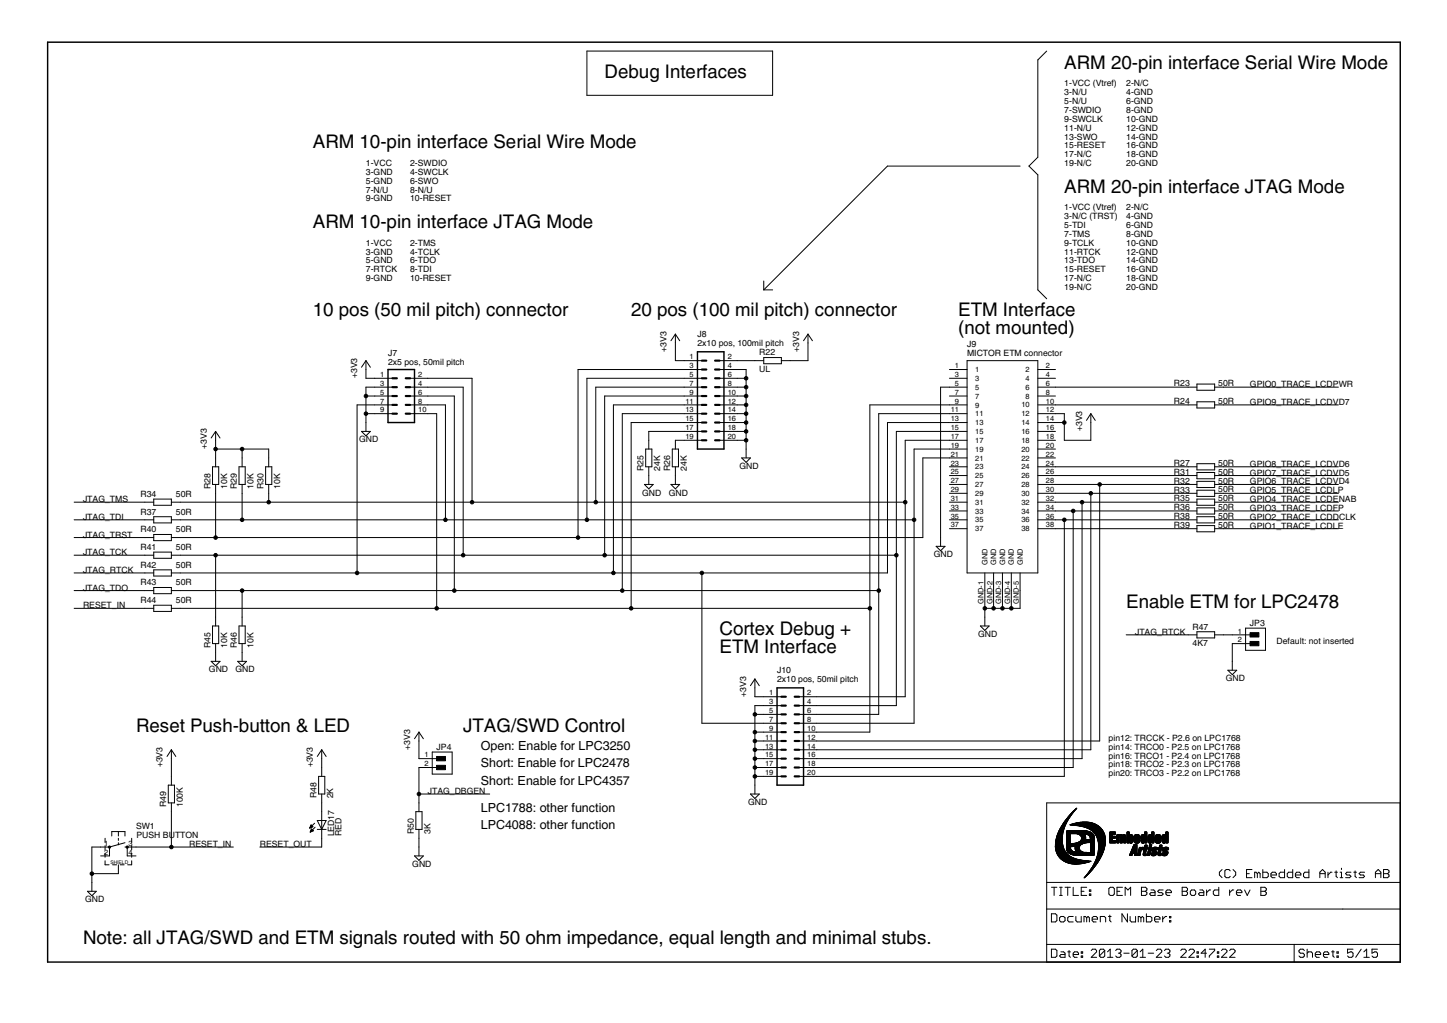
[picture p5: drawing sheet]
<svg xmlns="http://www.w3.org/2000/svg" width="297mm" height="210mm" viewBox="0 0 297 210" stroke-linecap="round" stroke-linejoin="round" font-family="sans-serif">
<defs><g id="words">
<g font-size="4.4">
<text x="124.1" y="15.9">Debug Interfaces</text>
<text x="218.5" y="14.1">ARM 20-pin interface Serial Wire Mode</text>
<text x="64.2" y="30.4">ARM 10-pin interface Serial Wire Mode</text>
<text x="218.5" y="39.5">ARM 20-pin interface JTAG Mode</text>
<text x="64.2" y="46.8">ARM 10-pin interface JTAG Mode</text>
<text x="64.2" y="64.9">10 pos (50 mil pitch) connector</text>
<text x="129.6" y="64.9">20 pos (100 mil pitch) connector</text>
<text x="196.7" y="64.9">ETM Interface</text>
<text x="196.7" y="68.6">(not mounted)</text>
<text x="231.2" y="124.8">Enable ETM for LPC2478</text>
<text x="147.7" y="130.3">Cortex Debug +</text>
<text x="147.7" y="133.9">ETM Interface</text>
<text x="27.9" y="150.2">Reset Push-button &amp; LED</text>
<text x="95.1" y="150.2">JTAG/SWD Control</text>
<text x="17" y="193.8">Note: all JTAG/SWD and ETM signals routed with 50 ohm impedance, equal length and minimal stubs.</text>
</g>
<g font-size="3">
<text x="98.7" y="153.8">Open: Enable for LPC3250</text>
<text x="98.7" y="157.5">Short: Enable for LPC2478</text>
<text x="98.7" y="161.1">Short: Enable for LPC4357</text>
<text x="98.7" y="166.5">LPC1788: other function</text>
<text x="98.7" y="170.2">LPC4088: other function</text>
</g>
<g font-size="2.1">
<text x="218.5" y="17.7">1-VCC (Vtref)</text>
<text x="231.2" y="17.7">2-N/C</text>
<text x="218.5" y="19.6">3-N/U</text>
<text x="218.5" y="21.4">5-N/U</text>
<text x="218.5" y="23.2">7-SWDIO</text>
<text x="231.2" y="19.6">4-GND</text>
<text x="231.2" y="21.4">6-GND</text>
<text x="231.2" y="23.2">8-GND</text>
<text x="218.5" y="25">9-SWCLK</text>
<text x="218.5" y="26.8">11-N/U</text>
<text x="218.5" y="28.6">13-SWO</text>
<text x="231.2" y="25">10-GND</text>
<text x="231.2" y="26.8">12-GND</text>
<text x="231.2" y="28.6">14-GND</text>
<text x="75.1" y="34.1">1-VCC</text>
<text x="75.1" y="35.9">3-GND</text>
<text x="84.2" y="34.1">2-SWDIO</text>
<text x="84.2" y="35.9">4-SWCLK</text>
<text x="218.5" y="30.4">15-RESET</text>
<text x="218.5" y="32.3">17-N/C</text>
<text x="218.5" y="34.1">19-N/C</text>
<text x="231.2" y="30.4">16-GND</text>
<text x="231.2" y="32.3">18-GND</text>
<text x="231.2" y="34.1">20-GND</text>
<text x="75.1" y="37.7">5-GND</text>
<text x="75.1" y="39.5">7-N/U</text>
<text x="75.1" y="41.3">9-GND</text>
<text x="84.2" y="37.7">6-SWO</text>
<text x="84.2" y="39.5">8-N/U</text>
<text x="84.2" y="41.3">10-RESET</text>
<text x="218.5" y="43.1">1-VCC (Vtref)</text>
<text x="218.5" y="45">3-N/C (TRST)</text>
<text x="218.5" y="46.8">5-TDI</text>
<text x="231.2" y="43.1">2-N/C</text>
<text x="231.2" y="45">4-GND</text>
<text x="231.2" y="46.8">6-GND</text>
<text x="75.1" y="50.4">1-VCC</text>
<text x="75.1" y="52.2">3-GND</text>
<text x="84.2" y="50.4">2-TMS</text>
<text x="84.2" y="52.2">4-TCLK</text>
<text x="218.5" y="48.6">7-TMS</text>
<text x="218.5" y="50.4">9-TCLK</text>
<text x="218.5" y="52.2">11-RTCK</text>
<text x="231.2" y="48.6">8-GND</text>
<text x="231.2" y="50.4">10-GND</text>
<text x="231.2" y="52.2">12-GND</text>
<text x="75.1" y="54">5-GND</text>
<text x="75.1" y="55.8">7-RTCK</text>
<text x="75.1" y="57.7">9-GND</text>
<text x="84.2" y="54">6-TDO</text>
<text x="84.2" y="55.8">8-TDI</text>
<text x="84.2" y="57.7">10-RESET</text>
<text x="218.5" y="54">13-TDO</text>
<text x="218.5" y="55.8">15-RESET</text>
<text x="218.5" y="57.7">17-N/C</text>
<text x="218.5" y="59.5">19-N/C</text>
<text x="231.2" y="54">14-GND</text>
<text x="231.2" y="55.8">16-GND</text>
<text x="231.2" y="57.7">18-GND</text>
<text x="231.2" y="59.5">20-GND</text>
<text x="143.2" y="70.9">2x10 pos, 100mil pitch</text>
<text x="143.2" y="69.1">J8</text>
<text x="198.5" y="71.3">J9</text>
<text x="73.3" y="77.6" transform="rotate(-90 73.3 77.6)">+3V3</text>
<text x="79.7" y="74.9">2x5 pos, 50mil pitch</text>
<text x="79.7" y="73.1">J7</text>
<text x="136.8" y="72.2" transform="rotate(-90 136.8 72.2)">+3V3</text>
<text x="155.9" y="76.4">UL</text>
<text x="155.9" y="72.9">R22</text>
<text x="164" y="72.2" transform="rotate(-90 164 72.2)">+3V3</text>
<text x="198.5" y="73.1">MICTOR ETM connector</text>
<text x="241" y="79.3">R23</text>
<text x="241" y="82.9">R24</text>
<text x="250.1" y="79.3">50R</text>
<text x="250.1" y="82.9">50R</text>
<text x="256.6" y="83.1">GPIO9_TRACE_LCDVD7</text>
<text x="256.6" y="79.4">GPIO0_TRACE_LCDPWR</text>
<text x="222.1" y="88.5" transform="rotate(-90 222.1 88.5)">+3V3</text>
<text x="42.4" y="92.1" transform="rotate(-90 42.4 92.1)">+3V3</text>
<text x="73.8" y="90.8">GND</text>
<text x="241" y="95.6">R27</text>
<text x="250.1" y="95.6">50R</text>
<text x="256.6" y="95.8">GPIO8_TRACE_LCDVD6</text>
<text x="28.8" y="102">R34</text>
<text x="36.1" y="101.9">50R</text>
<text x="43.2" y="100.3" transform="rotate(-90 43.2 100.3)">R28</text>
<text x="46.6" y="100.3" transform="rotate(-90 46.6 100.3)">10K</text>
<text x="48.6" y="100.3" transform="rotate(-90 48.6 100.3)">R29</text>
<text x="52.1" y="100.3" transform="rotate(-90 52.1 100.3)">10K</text>
<text x="54.1" y="100.3" transform="rotate(-90 54.1 100.3)">R30</text>
<text x="57.5" y="100.3" transform="rotate(-90 57.5 100.3)">10K</text>
<text x="131.8" y="101.7">GND</text>
<text x="132.1" y="96.7" transform="rotate(-90 132.1 96.7)">R25</text>
<text x="135.5" y="96.7" transform="rotate(-90 135.5 96.7)">24K</text>
<text x="137.3" y="101.7">GND</text>
<text x="137.6" y="96.7" transform="rotate(-90 137.6 96.7)">R26</text>
<text x="141" y="96.7" transform="rotate(-90 141 96.7)">24K</text>
<text x="151.8" y="96.2">GND</text>
<text x="241" y="97.4">R31</text>
<text x="241" y="99.2">R32</text>
<text x="241" y="101.1">R33</text>
<text x="250.1" y="97.4">50R</text>
<text x="250.1" y="99.2">50R</text>
<text x="250.1" y="101">50R</text>
<text x="256.6" y="101.2">GPIO5_TRACE_LCDLP</text>
<text x="256.6" y="99.4">GPIO6_TRACE_LCDVD4</text>
<text x="256.6" y="97.6">GPIO7_TRACE_LCDVD5</text>
<text x="17" y="103">JTAG_TMS</text>
<text x="17" y="106.7">JTAG_TDI</text>
<text x="28.8" y="105.6">R37</text>
<text x="36.1" y="105.6">50R</text>
<text x="241" y="102.9">R35</text>
<text x="241" y="104.7">R36</text>
<text x="241" y="106.5">R38</text>
<text x="250.1" y="102.9">50R</text>
<text x="250.1" y="104.7">50R</text>
<text x="250.1" y="106.5">50R</text>
<text x="256.6" y="106.7">GPIO2_TRACE_LCDDCLK</text>
<text x="256.6" y="104.8">GPIO3_TRACE_LCDFP</text>
<text x="256.6" y="103">GPIO4_TRACE_LCDENAB</text>
<text x="17" y="113.9">JTAG_TCK</text>
<text x="17" y="110.3">JTAG_TRST</text>
<text x="28.8" y="109.2">R40</text>
<text x="28.8" y="112.9">R41</text>
<text x="36.1" y="109.2">50R</text>
<text x="36.1" y="112.8">50R</text>
<text x="241" y="108.3">R39</text>
<text x="250.1" y="108.3">50R</text>
<text x="256.6" y="108.5">GPIO1_TRACE_LCDLE</text>
<text x="17" y="117.6">JTAG_RTCK</text>
<text x="28.8" y="116.5">R42</text>
<text x="36.1" y="116.5">50R</text>
<text x="191.7" y="114.4">GND</text>
<text x="17" y="121.2">JTAG_TDO</text>
<text x="17" y="124.8">RESET_IN</text>
<text x="28.8" y="123.7">R44</text>
<text x="28.8" y="120.1">R43</text>
<text x="36.1" y="123.7">50R</text>
<text x="36.1" y="120.1">50R</text>
<text x="200.8" y="130.7">GND</text>
<text x="233" y="130.3">JTAG_RTCK</text>
<text x="244.8" y="129.2">R47</text>
<text x="256.6" y="128.4">JP3</text>
<text x="42.9" y="138">GND</text>
<text x="43.2" y="133" transform="rotate(-90 43.2 133)">R45</text>
<text x="46.6" y="133" transform="rotate(-90 46.6 133)">10K</text>
<text x="48.3" y="138">GND</text>
<text x="48.6" y="133" transform="rotate(-90 48.6 133)">R46</text>
<text x="52.1" y="133" transform="rotate(-90 52.1 133)">10K</text>
<text x="244.8" y="132.6">4K7</text>
<text x="262" y="132.1">Default: not inserted</text>
<text x="153.2" y="143" transform="rotate(-90 153.2 143)">+3V3</text>
<text x="159.5" y="139.9">2x10 pos, 50mil pitch</text>
<text x="159.5" y="138.1">J10</text>
<text x="251.6" y="139.8">GND</text>
<text x="84.2" y="153.8" transform="rotate(-90 84.2 153.8)">+3V3</text>
<text x="89.6" y="153.8">JP4</text>
<text x="227.6" y="152">pin12: TRCCK - P2.6 on LPC1768</text>
<text x="227.6" y="153.8">pin14: TRCO0 - P2.5 on LPC1768</text>
<text x="227.6" y="155.7">pin16: TRCO1 - P2.4 on LPC1768</text>
<text x="33.4" y="157.5" transform="rotate(-90 33.4 157.5)">+3V3</text>
<text x="64.2" y="157.5" transform="rotate(-90 64.2 157.5)">+3V3</text>
<text x="227.6" y="157.5">pin18: TRCO2 - P2.3 on LPC1768</text>
<text x="227.6" y="159.3">pin20: TRCO3 - P2.2 on LPC1768</text>
<text x="34.1" y="165.6" transform="rotate(-90 34.1 165.6)">R49</text>
<text x="37.5" y="165.6" transform="rotate(-90 37.5 165.6)">100K</text>
<text x="65" y="163.8" transform="rotate(-90 65 163.8)">R48</text>
<text x="68.4" y="163.8" transform="rotate(-90 68.4 163.8)">2K</text>
<text x="87.8" y="162.9">JTAG_DBGEN</text>
<text x="153.6" y="165.2">GND</text>
<text x="27.9" y="170.2">SW1</text>
<text x="28" y="172">PUSH BUTTON</text>
<text x="38.8" y="173.8">RESET_IN</text>
<text x="53.3" y="173.8">RESET_OUT</text>
<text x="68.6" y="171.6" transform="rotate(-90 68.6 171.6)">LED17</text>
<text x="70.1" y="171.6" transform="rotate(-90 70.1 171.6)">RED</text>
<text x="84.9" y="171.1" transform="rotate(-90 84.9 171.1)">R50</text>
<text x="88.4" y="171.1" transform="rotate(-90 88.4 171.1)">3K</text>
<text x="84.6" y="177.9">GND</text>
<text x="17.5" y="185.2">GND</text>
</g>
<g font-size="1.8">
<text x="78" y="77.4">1</text>
<text x="85.9" y="77.4">2</text>
<text x="141.6" y="73.7">1</text>
<text x="141.6" y="75.6">3</text>
<text x="141.6" y="77.4">5</text>
<text x="149.4" y="73.7">2</text>
<text x="149.4" y="75.6">4</text>
<text x="149.4" y="77.4">6</text>
<text x="196" y="75.6">1</text>
<text x="196" y="77.4">3</text>
<text x="200.2" y="76.4">1</text>
<text x="210.5" y="76.3">2</text>
<text x="214.7" y="75.6">2</text>
<text x="214.7" y="77.4">4</text>
<text x="78" y="79.2">3</text>
<text x="78" y="81">5</text>
<text x="78" y="82.8">7</text>
<text x="85.9" y="79.2">4</text>
<text x="85.9" y="81">6</text>
<text x="85.9" y="82.8">8</text>
<text x="140.7" y="82.8">11</text>
<text x="141.6" y="79.2">7</text>
<text x="141.6" y="81">9</text>
<text x="149.4" y="79.2">8</text>
<text x="149.4" y="81">10</text>
<text x="149.4" y="82.8">12</text>
<text x="196" y="79.2">5</text>
<text x="196" y="81">7</text>
<text x="196" y="82.8">9</text>
<text x="200.2" y="78.2">3</text>
<text x="200.2" y="80">5</text>
<text x="200.2" y="81.8">7</text>
<text x="200.2" y="83.6">9</text>
<text x="209.7" y="83.6">10</text>
<text x="210.5" y="78.2">4</text>
<text x="210.5" y="80">6</text>
<text x="210.5" y="81.8">8</text>
<text x="214.7" y="79.2">6</text>
<text x="214.7" y="81">8</text>
<text x="214.7" y="82.8">10</text>
<text x="78" y="84.6">9</text>
<text x="85.9" y="84.6">10</text>
<text x="140.7" y="84.6">13</text>
<text x="140.7" y="86.4">15</text>
<text x="140.7" y="88.3">17</text>
<text x="149.4" y="84.6">14</text>
<text x="149.4" y="86.4">16</text>
<text x="149.4" y="88.3">18</text>
<text x="195.2" y="84.6">11</text>
<text x="195.2" y="86.4">13</text>
<text x="195.2" y="88.3">15</text>
<text x="200.2" y="85.4">11</text>
<text x="200.2" y="87.2">13</text>
<text x="200.2" y="89.1">15</text>
<text x="209.7" y="85.4">12</text>
<text x="209.7" y="87.2">14</text>
<text x="209.7" y="89.1">16</text>
<text x="214.7" y="84.6">12</text>
<text x="214.7" y="86.4">14</text>
<text x="214.7" y="88.3">16</text>
<text x="140.7" y="90.1">19</text>
<text x="149.4" y="90.1">20</text>
<text x="195.2" y="90.1">17</text>
<text x="195.2" y="91.9">19</text>
<text x="195.2" y="93.7">21</text>
<text x="195.2" y="95.5">23</text>
<text x="200.2" y="90.9">17</text>
<text x="200.2" y="92.7">19</text>
<text x="200.2" y="94.5">21</text>
<text x="209.7" y="90.9">18</text>
<text x="209.7" y="92.7">20</text>
<text x="209.7" y="94.5">22</text>
<text x="214.7" y="90.1">18</text>
<text x="214.7" y="91.9">20</text>
<text x="214.7" y="93.7">22</text>
<text x="214.7" y="95.5">24</text>
<text x="195.2" y="97.3">25</text>
<text x="195.2" y="99.1">27</text>
<text x="195.2" y="101">29</text>
<text x="200.2" y="96.3">23</text>
<text x="200.2" y="98.1">25</text>
<text x="200.2" y="99.9">27</text>
<text x="200.2" y="101.8">29</text>
<text x="209.7" y="96.3">24</text>
<text x="209.7" y="98.1">26</text>
<text x="209.7" y="99.9">28</text>
<text x="209.7" y="101.8">30</text>
<text x="214.7" y="97.3">26</text>
<text x="214.7" y="99.1">28</text>
<text x="214.7" y="101">30</text>
<text x="195.2" y="102.8">31</text>
<text x="195.2" y="104.6">33</text>
<text x="195.2" y="106.4">35</text>
<text x="200.2" y="103.6">31</text>
<text x="200.2" y="105.4">33</text>
<text x="200.2" y="107.2">35</text>
<text x="209.7" y="107.2">36</text>
<text x="209.7" y="103.6">32</text>
<text x="209.7" y="105.4">34</text>
<text x="214.7" y="106.4">36</text>
<text x="214.7" y="102.8">32</text>
<text x="214.7" y="104.6">34</text>
<text x="195.2" y="108.2">37</text>
<text x="200.2" y="109">37</text>
<text x="209.7" y="109">38</text>
<text x="214.7" y="108.2">38</text>
<text x="202.7" y="115.9" transform="rotate(-90 202.7 115.9)">GND</text>
<text x="204.5" y="115.9" transform="rotate(-90 204.5 115.9)">GND</text>
<text x="206.3" y="115.9" transform="rotate(-90 206.3 115.9)">GND</text>
<text x="208.1" y="115.9" transform="rotate(-90 208.1 115.9)">GND</text>
<text x="210" y="115.9" transform="rotate(-90 210 115.9)">GND</text>
<text x="201.9" y="124" transform="rotate(-90 201.9 124)">GND-1</text>
<text x="203.7" y="124" transform="rotate(-90 203.7 124)">GND-2</text>
<text x="205.5" y="124" transform="rotate(-90 205.5 124)">GND-3</text>
<text x="207.3" y="124" transform="rotate(-90 207.3 124)">GND-4</text>
<text x="209.2" y="124" transform="rotate(-90 209.2 124)">GND-5</text>
<text x="254.1" y="130">1</text>
<text x="254.1" y="131.8">2</text>
<text x="157.9" y="142.7">1</text>
<text x="165.7" y="142.7">2</text>
<text x="157.9" y="144.5">3</text>
<text x="157.9" y="146.3">5</text>
<text x="157.9" y="148.1">7</text>
<text x="157.9" y="150">9</text>
<text x="165.7" y="144.5">4</text>
<text x="165.7" y="146.3">6</text>
<text x="165.7" y="148.1">8</text>
<text x="165.7" y="150">10</text>
<text x="87.1" y="155.4">1</text>
<text x="157" y="151.8">11</text>
<text x="157" y="153.6">13</text>
<text x="157" y="155.4">15</text>
<text x="165.7" y="151.8">12</text>
<text x="165.7" y="153.6">14</text>
<text x="165.7" y="155.4">16</text>
<text x="87.1" y="157.2">2</text>
<text x="157" y="157.2">17</text>
<text x="157" y="159">19</text>
<text x="165.7" y="157.2">18</text>
<text x="165.7" y="159">20</text>
<text x="21.4" y="173.6">1</text>
<text x="26.4" y="173.6">3</text>
<text x="21.4" y="175.4">2</text>
<text x="26.4" y="175.4">4</text>
</g>
<text font-size="1.2" x="22.7" y="177.3">SHIELD</text>
</g></defs>
<g fill="#000" stroke="#000" stroke-width=".21">
<path d="M120.5 10.5h38.1zM120.5 10.5v9.1zM158.6 10.5v9.1zM120.5 19.6h38.1zM213 12.3v20zM214.9 10.5l-1.9 1.8zM182.2 34.1l-25.4 25.4zM182.2 34.1h27.2zM211.2 34.1l1.8 1.8zM211.2 34.1l1.8-1.8zM213 35.9v23.6zM156.8 57.7v1.8z"/>
<path d="M156.8 59.5h1.8zM213 59.5l1.9 1.8zM75.1 74v1.8zM75.1 74l-.9 1.4zM75.1 79.4v1.9zM75.1 75.8v1.8zM75.1 74l.9 1.4zM76.9 77.6h3.7zM76.9 79.4h3.7zM75.1 79.4h1.8zM75.1 77.6h1.8zM84.2 77.6h3.6z"/>
<path d="M84.2 79.4h3.6zM87.8 77.6h9.1zM87.8 79.4h7.3zM95.1 79.4v34.5zM96.9 77.6v25.4zM118.7 75.8v34.5zM120.5 77.6v29.1zM122.3 79.4v23.6zM138.6 68.6v1.8zM138.6 68.6l-.9 1.3zM138.6 70.4v3.6zM138.6 68.6l.9 1.3z"/>
<path d="M140.4 74h3.7zM140.4 75.8h3.7zM140.4 77.6h3.7zM140.4 79.4h3.7zM138.6 74h1.8zM118.7 75.8h21.7zM120.5 77.6h19.9zM122.3 79.4h18.1zM147.7 74h3.6zM147.7 75.8h3.6zM147.7 77.6h3.6zM147.7 79.4h3.6z"/>
<path d="M151.3 75.8h1.9zM151.3 77.6h1.9zM151.3 79.4h1.9zM151.3 74h3.7zM153.2 75.8v1.8zM153.2 77.6v1.8zM153.2 79.4v1.9zM155 74h1.8zM156.8 74.6h3.6zM156.8 73.4v1.2zM156.8 73.4h3.6zM160.4 73.4v1.2z"/>
<path d="M160.4 74h1.8zM162.2 74h3.7zM165.9 68.6v1.8zM165.9 68.6l-.9 1.3zM165.9 70.4v3.6zM165.9 68.6l.9 1.3zM193.1 79.4v30.9zM194.9 75.8h3.6zM194.9 77.6h3.6zM194.9 79.4h3.6zM193.1 79.4h1.8zM198.5 74h14.5z"/>
<path d="M213 74v43.6zM213 75.8h3.7zM213 77.6h3.7zM213 79.4h3.7zM243.9 79.4h1.8zM216.7 79.4h27.2zM245.7 78.8h3.6zM249.3 79.4h1.9zM251.2 79.4h23.5zM43.6 95.8v3.6zM44.3 94v1.8zM44.3 88.5v1.8z"/>
<path d="M44.3 88.5l-1 1.4zM44.3 90.3v1.8zM44.3 92.1v1.9zM44.3 92.1h5.4zM44.9 95.8v3.6zM43.6 95.8h1.3zM43.6 99.4h1.3zM44.3 88.5l.9 1.4zM49.1 95.8v3.6zM49.7 94v1.8zM49.7 92.1v1.9zM49.7 92.1h5.5z"/>
<path d="M50.3 95.8v3.6zM49.1 95.8h1.2zM49.1 99.4h1.2zM54.5 95.8v3.6zM55.2 94v1.8zM55.2 92.1v1.9zM55.8 95.8v3.6zM54.5 95.8h1.3zM54.5 99.4h1.3zM73.3 83.1v34.5zM74.2 88.5h1.8zM75.1 86.7v1.8z"/>
<path d="M74.2 88.5l.9 .9zM75.1 81.3v3.6zM75.1 84.9v1.8zM76 88.5l-.9 .9zM76.9 81.3h3.7zM76.9 83.1h3.7zM76.9 84.9h3.7zM75.1 81.3h1.8zM75.1 84.9h1.8zM73.3 83.1h3.6zM84.2 81.3h3.6zM84.2 83.1h3.6z"/>
<path d="M84.2 84.9h3.6zM87.8 83.1h3.6zM87.8 84.9h1.8zM87.8 81.3h5.5zM89.6 84.9v39.9zM91.4 83.1v23.6zM93.3 81.3v39.9zM124.1 81.3v32.6zM125.9 83.1v34.5zM127.7 84.9v36.3zM129.6 86.7v38.1zM132.3 99.4h1.8z"/>
<path d="M132.5 92.1v3.7zM133.2 90.3v1.8zM133.2 95.8v1.8zM133.2 97.6v1.8zM133.2 88.5v1.8zM133.8 92.1v3.7zM132.5 92.1h1.3zM132.5 95.8h1.3zM134.1 99.4l-.9 .9zM137.7 99.4h1.8zM138 92.1v3.7zM138.6 90.3v1.8z"/>
<path d="M138.6 95.8v1.8zM138.6 97.6v1.8zM139.3 92.1v3.7zM138 92.1h1.3zM138 95.8h1.3zM139.5 99.4l-.9 .9zM140.4 81.3h3.7zM140.4 83.1h3.7zM140.4 84.9h3.7zM140.4 86.7h3.7zM140.4 88.5h3.7zM140.4 90.3h3.7z"/>
<path d="M124.1 81.3h16.3zM129.6 86.7h10.8zM127.7 84.9h12.7zM125.9 83.1h14.5zM133.2 88.5h7.2zM138.6 90.3h1.8zM147.7 81.3h3.6zM147.7 83.1h3.6zM147.7 84.9h3.6zM147.7 86.7h3.6zM147.7 88.5h3.6zM147.7 90.3h3.6z"/>
<path d="M151.3 81.3h1.9zM151.3 83.1h1.9zM151.3 84.9h1.9zM151.3 86.7h1.9zM151.3 88.5h1.9zM151.3 90.3h1.9zM152.3 94h1.8zM153.2 92.1v1.9zM152.3 94l.9 .9zM153.2 81.3v1.8zM153.2 83.1v1.8zM153.2 84.9v1.8z"/>
<path d="M153.2 86.7v1.8zM153.2 88.5v1.8zM153.2 90.3v1.8zM154.1 94l-.9 .9zM178.6 83.1v41.7zM180.4 84.9v36.3zM182.2 86.7v30.9zM184 88.5v25.4zM185.8 90.3v12.7zM187.6 92.1v14.6zM189.4 94v16.3zM194.9 81.3h3.6z"/>
<path d="M194.9 83.1h3.6zM194.9 84.9h3.6zM194.9 86.7h3.6zM194.9 88.5h3.6zM194.9 90.3h3.6zM194.9 92.1h3.6zM194.9 94h3.6zM194.9 95.8h3.6zM194.9 97.6h3.6zM194.9 99.4h3.6zM189.4 94h5.5zM187.6 92.1h7.3z"/>
<path d="M185.8 90.3h9.1zM184 88.5h10.9zM178.6 83.1h16.3zM180.4 84.9h14.5zM182.2 86.7h12.7zM213 81.3h3.7zM213 83.1h3.7zM213 84.9h3.7zM213 86.7h3.7zM213 88.5h3.7zM213 90.3h3.7zM213 92.1h3.7z"/>
<path d="M213 94h3.7zM213 95.8h3.7zM213 97.6h3.7zM213 99.4h3.7zM216.7 84.9h1.8zM216.7 86.7h1.8zM216.7 95.8h27.2zM218.5 84.9v1.8zM218.5 86.7v3.6zM218.5 90.3h5.4zM223.9 84.9v1.8zM223.9 84.9l-.9 1.4z"/>
<path d="M223.9 86.7v3.6zM223.9 84.9l.9 1.4zM216.7 99.4h9zM243.9 83.1h1.8zM243.9 95.8h1.8zM243.9 97.6h1.8zM243.9 99.4h1.8zM216.7 83.1h27.2zM216.7 97.6h27.2zM225.7 99.4h18.2zM245.7 80.1h3.6zM245.7 78.8v1.3z"/>
<path d="M245.7 83.7h3.6zM245.7 82.4v1.3zM245.7 96.4h3.6zM245.7 95.1v1.3zM245.7 98.2h3.6zM245.7 96.9v1.3zM249.3 78.8v1.3zM245.7 82.4h3.6zM249.3 82.4v1.3zM245.7 95.1h3.6zM249.3 95.1v1.3zM245.7 96.9h3.6z"/>
<path d="M249.3 96.9v1.3zM245.7 98.8h3.6zM249.3 83.1h1.9zM249.3 95.8h1.9zM249.3 97.6h1.9zM249.3 99.4h1.9zM251.2 83.1h23.5zM251.2 99.4h23.5zM251.2 97.6h23.5zM251.2 95.8h23.5zM15.2 113.9h14.5zM15.2 117.6h14.5z"/>
<path d="M15.2 110.3h14.5zM15.2 103h14.5zM15.2 106.7h14.5zM29.7 110.3h1.9zM29.7 103h1.9zM29.7 117.6h1.9zM29.7 106.7h1.9zM29.7 113.9h1.9zM31.6 110.9h3.6zM31.6 109.7v1.2zM31.6 103.7h3.6zM31.6 102.4v1.3z"/>
<path d="M31.6 118.2h3.6zM31.6 116.9v1.3zM31.6 107.3h3.6zM31.6 106v1.3zM31.6 114.6h3.6zM31.6 113.3v1.3zM31.6 109.7h3.6zM35.2 109.7v1.2zM31.6 102.4h3.6zM35.2 102.4v1.3zM31.6 116.9h3.6zM35.2 116.9v1.3z"/>
<path d="M31.6 106h3.6zM35.2 106v1.3zM31.6 113.3h3.6zM35.2 113.3v1.3zM35.2 110.3h1.8zM35.2 103h1.8zM35.2 117.6h1.8zM35.2 106.7h1.8zM35.2 113.9h1.8zM37 110.3h7.3zM37 106.7h12.7zM37 103h18.2z"/>
<path d="M37 113.9h7.3zM37 117.6h36.3zM44.3 99.4v1.8zM44.3 110.3h74.4zM44.3 101.2v9.1zM44.3 113.9h50.8zM49.7 99.4v1.8zM49.7 106.7h41.7zM49.7 101.2v5.5zM55.2 99.4v1.8zM55.2 103h41.7zM55.2 101.2v1.8z"/>
<path d="M118.7 110.3h70.7zM91.4 106.7h29.1zM120.5 106.7h67.1zM96.9 103h25.4zM122.3 103h63.5zM95.1 113.9h29zM124.1 113.9h59.9zM73.3 117.6h52.6zM125.9 117.6h18.2zM132.3 99.4l.9 .9zM137.7 99.4l.9 .9zM144.1 117.6h38.1z"/>
<path d="M184 113.9v30.9zM185.8 103v40zM192.2 112.1h1.8zM193.1 110.3v1.8zM192.2 112.1l.9 .9zM194 112.1l-.9 .9zM194.9 101.2h3.6zM194.9 103h3.6zM194.9 104.8h3.6zM194.9 106.7h3.6zM194.9 108.5h3.6zM198.5 74v43.6z"/>
<path d="M198.5 117.6h14.5zM213 108.5h3.7zM213 106.7h3.7zM213 101.2h3.7zM213 103h3.7zM213 104.8h3.7zM216.7 106.7h1.8zM218.5 106.7v52.6zM216.7 104.8h3.6zM220.3 104.8v52.7zM216.7 103h5.4zM216.7 101.2h7.2z"/>
<path d="M243.9 101.2h1.8zM243.9 103h1.8zM243.9 104.8h1.8zM243.9 106.7h1.8zM243.9 108.5h1.8zM223.9 101.2h20zM222.1 103h21.8zM220.3 104.8h23.6zM218.5 106.7h25.4zM216.7 108.5h27.2zM245.7 100h3.6zM245.7 98.8v1.2z"/>
<path d="M245.7 101.9h3.6zM245.7 100.6v1.3zM245.7 103.7h3.6zM245.7 102.4v1.3zM245.7 105.5h3.6zM245.7 104.2v1.3zM245.7 107.3h3.6zM245.7 106v1.3zM245.7 109.1h3.6zM245.7 107.8v1.3zM249.3 98.8v1.2zM245.7 100.6h3.6z"/>
<path d="M249.3 100.6v1.3zM245.7 102.4h3.6zM249.3 102.4v1.3zM245.7 104.2h3.6zM249.3 104.2v1.3zM245.7 106h3.6zM249.3 106v1.3zM245.7 107.8h3.6zM249.3 107.8v1.3zM249.3 101.2h1.9zM249.3 103h1.9zM249.3 104.8h1.9z"/>
<path d="M249.3 106.7h1.9zM249.3 108.5h1.9zM251.2 108.5h23.5zM251.2 106.7h23.5zM251.2 104.8h23.5zM251.2 101.2h23.5zM251.2 103h23.5zM15.2 121.2h14.5zM15.2 124.8h14.5zM29.7 124.8h1.9zM29.7 121.2h1.9zM31.6 125.5h3.6z"/>
<path d="M31.6 124.2v1.3zM31.6 121.8h3.6zM31.6 120.5v1.3zM31.6 124.2h3.6zM35.2 124.2v1.3zM31.6 120.5h3.6zM35.2 120.5v1.3zM35.2 124.8h1.8zM35.2 121.2h1.8zM37 124.8h52.6zM37 121.2h12.7zM43.3 135.7h1.9z"/>
<path d="M43.6 128.4v3.7zM44.3 126.6v1.8zM44.3 132.1v1.8zM44.3 133.9v1.8zM43.3 135.7l1 .9zM44.3 113.9v12.7zM44.9 128.4v3.7zM43.6 128.4h1.3zM43.6 132.1h1.3zM44.3 136.6l.9-.9zM48.8 135.7h1.8zM49.1 128.4v3.7z"/>
<path d="M49.7 126.6v1.8zM49.7 132.1v1.8zM49.7 133.9v1.8zM48.8 135.7l.9 .9zM49.7 121.2h43.6zM49.7 121.2v5.4zM50.3 128.4v3.7zM49.1 128.4h1.2zM49.1 132.1h1.2zM49.7 136.6l.9-.9zM93.3 121.2h34.4zM127.7 121.2h52.7z"/>
<path d="M89.6 124.8h40zM129.6 124.8h49zM155 139.3l-.9 1.4zM201.3 128.4h1.8zM202.2 117.6v3.6zM202.2 126.6v1.8zM201.3 128.4l.9 .9zM202.2 124.8v1.8zM202.2 121.2v3.6zM202.2 124.8h1.8zM203.1 128.4l-.9 .9zM204 117.6v3.6z"/>
<path d="M204 121.2v3.6zM204 124.8h1.8zM205.8 117.6v3.6zM205.8 121.2v3.6zM205.8 124.8h1.8zM207.6 117.6v3.6zM207.6 121.2v3.6zM207.6 124.8h1.8zM209.4 117.6v3.6zM209.4 121.2v3.6zM231.2 130.3h12.7zM243.9 130.3h1.8z"/>
<path d="M245.7 130.9h3.6zM245.7 129.6v1.3zM245.7 129.6h3.6zM249.3 129.6v1.3zM249.3 130.3h1.9zM251.2 130.3h1.8zM252.1 137.5h1.8zM253 130.3h3.6zM253 132.1h3.6zM253 135.7v1.8zM252.1 137.5l.9 .9zM253 132.1v3.6z"/>
<path d="M253.9 137.5l-.9 .9zM255.7 128.9v4.5zM255.7 133.4h4.1zM259.8 128.9v4.5zM255.7 128.9h4.1zM35.2 153.8v1.9zM35.2 153.8l-.9 1.4zM35.2 159.3v1.8zM35.2 155.7v3.6zM35.2 153.8l.9 1.4zM65.4 159.3v3.6zM66 153.8v1.9z"/>
<path d="M66 153.8l-.9 1.4zM66 157.5v1.8zM66 155.7v1.8zM65.4 159.3h1.3zM66 153.8l1 1.4zM86 155.7h3.6zM86 157.5h3.6zM86 150.2v1.8zM86 150.2l-.9 1.4zM86 152v3.7zM86 157.5v5.4zM86 150.2l.9 1.4z"/>
<path d="M88.7 154.3v4.5zM88.7 158.8h4.1zM92.8 154.3v4.5zM88.7 154.3h4.1zM144.1 117.6v30.8zM155 139.3v1.8zM155 144.8v1.8zM155 146.6v3.6zM155 150.2v1.8zM155 152v1.8zM155 153.8v1.9zM155 155.7v1.8z"/>
<path d="M155 157.5v1.8zM155 159.3v1.8zM155 141.1v1.9zM155 139.3l.9 1.4zM156.8 143h3.6zM156.8 144.8h3.6zM156.8 146.6h3.6zM156.8 148.4h3.6zM156.8 150.2h3.6zM156.8 152h3.6zM156.8 153.8h3.6zM156.8 155.7h3.6z"/>
<path d="M156.8 157.5h3.6zM156.8 159.3h3.6zM155 144.8h1.8zM155 146.6h1.8zM155 150.2h1.8zM155 152h1.8zM155 153.8h1.8zM155 155.7h1.8zM155 157.5h1.8zM155 159.3h1.8zM155 143h1.8zM144.1 148.4h12.7z"/>
<path d="M164 143h3.7zM164 144.8h3.7zM164 146.6h3.7zM164 148.4h3.7zM164 150.2h3.7zM164 152h3.7zM164 153.8h3.7zM164 155.7h3.7zM164 157.5h3.7zM164 159.3h3.7zM167.7 148.4h19.9zM167.7 143h18.1z"/>
<path d="M167.7 144.8h16.3zM167.7 150.2h10.9zM167.7 146.6h12.7zM167.7 152h58zM167.7 153.8h56.2zM178.6 124.8v25.4zM180.4 121.2v25.4zM187.6 106.7v41.7zM167.7 159.3h50.8zM167.7 157.5h52.6zM222.1 103v52.7zM167.7 155.7h54.4z"/>
<path d="M223.9 101.2v52.6zM225.7 99.4v52.6zM18.9 179.3v1.8zM18.9 173.8h1.8zM18.9 173.8v5.5zM20.7 173.8h1.8zM20.7 175.6h1.8zM21.6 172v.8zM21.6 173.5v.8zM21.6 175.1v.8zM21.6 176.6v.8zM21.6 177.4h.8z"/>
<path d="M22.5 173.8v1.8zM22.5 173.8l3.2-.9zM22.9 170.6v.9zM23.1 177.4h.8zM22.9 170.6h1.4zM24.3 172v.4zM24.3 172.9v.5zM24.3 170.6v.9zM24.3 177.4v1.9zM18.9 179.3h5.4zM24.7 177.4h.8zM25.7 173.8h.4z"/>
<path d="M25.7 170.6v.9zM24.3 170.6h1.4zM26.1 173.8v1.8zM26.2 177.4h.8zM27 176.6v.8zM27 175.1v.8zM27 173.5v.8zM27 172v.8zM26.1 173.8h1.8zM26.1 175.6h1.8zM27.9 173.8h7.3zM34.5 161.1v3.6z"/>
<path d="M35.2 164.7v1.8zM35.2 173.8h12.7zM35.2 166.5v7.3zM35.8 161.1v3.6zM34.5 161.1h1.3zM34.5 164.7h1.3zM63.9 169.3l-.3 .6zM63.6 169.9h.1zM63.6 169.8h.3zM63.7 169.7h.4zM63.9 170.1l-.2 .6zM63.7 169.6h.5z"/>
<path d="M63.7 170.6h.2zM63.8 169.5h.3zM63.8 170.5h.3zM63.8 170.5h.5zM63.8 169.4h.2zM63.8 170.4h.5zM63.9 169.3l.3 .3zM63.9 170.3h.3zM63.9 170.2h.2zM63.9 170.2h.1zM63.9 170.1l.4 .4zM63.6 169.9l.6-.3z"/>
<path d="M63.7 170.7l.6-.2zM64.6 168.9l-1 1zM64.7 169.7l-1 1zM65.1 168.4l.9 1.8zM65.1 170.2h.9zM66 170.2v1.8zM66 166.5v1.9zM65.1 168.4h.9zM66 168.4v1.8zM66 162.9v1.8zM66 172v1.8zM53.3 173.8h12.7z"/>
<path d="M66 164.7v1.8zM66.7 159.3v3.6zM65.4 162.9h1.3zM67 168.4l-1 1.8zM66 170.2h1zM66 168.4h1zM85.1 175.6h1.8zM85.4 166.5v3.7zM86 164.7v1.8zM86 170.2v1.8zM86 173.8v1.8zM85.1 175.6l.9 .9z"/>
<path d="M86 172v1.8zM86 162.9h14.5zM86 162.9v1.8zM86.6 166.5v3.7zM85.4 166.5h1.2zM85.4 170.2h1.2zM86.9 175.6l-.9 .9zM154.1 162.9h1.8zM155 161.1v1.8zM154.1 162.9l.9 .9zM155.9 162.9l-.9 .9zM250.3 179v.5z"/>
<path d="M250.3 179l.6-.6zM251.4 178.7v1.1zM251.4 179.8l.3 .3zM251.4 178.7l.3-.3zM251.7 178.4h.6zM252.3 178.4l.2 .3zM253.7 179v.5zM253.1 178.4l.6 .6zM255.9 178.4v1.7zM255.9 179.3h.6zM255.9 178.4h1.1zM257.6 179h.2z"/>
<path d="M257.8 179l.3 .3zM258.1 179.3v.8zM258.1 179.3l.3-.3zM258.4 179l.3 .3zM258.7 179.3v.8zM259.2 178.4v1.7zM259.2 179h.9zM260.3 179.3v.5zM260.1 179l.2 .3zM260.9 179.3v.5zM261.2 179l-.3 .3zM261.2 179h.5z"/>
<path d="M261.7 179l.3 .3zM262 179.3v.2zM260.9 179.5h1.1zM262.6 179.3v.5zM262.8 179l-.2 .3zM262.8 179h.9zM263.7 178.4v1.7zM264.2 179.3v.5zM264.5 179l-.3 .3zM264.5 179h.9zM265.4 178.4v1.7zM265.9 179.3v.5z"/>
<path d="M266.2 179l-.3 .3zM266.2 179h.5zM266.7 179l.3 .3zM267 179.3v.2zM265.9 179.5h1.1zM267.6 179.3v.5zM267.9 179l-.3 .3zM267.9 179h.8zM268.7 178.4v1.7zM270.9 179l.6-.6zM270.9 179.3h1.1zM271.5 178.4l.5 .6z"/>
<path d="M272 179v1.1zM273.2 179l-.6 .5zM273.2 179h.2zM274 179h.6zM274.3 178.7v1.1zM274.3 179.8l.3 .3zM275.1 179h.3zM275.4 179v1.1zM275.4 178.1v.3zM276.5 179l-.3 .3zM276.2 179.3l.3 .2zM276.5 179h.8z"/>
<path d="M276.5 179.5h.6zM277.1 179.5l.2 .3zM277.9 179h.5zM278.2 178.7v1.1zM278.2 179.8l.2 .3zM279.3 179l-.3 .3zM279 179.3l.3 .2zM279.3 179h.8zM279.3 179.5h.5zM279.8 179.5l.3 .3zM282.3 179l.6-.6zM282.3 179.3h1.2z"/>
<path d="M282.9 178.4l.6 .6zM283.5 179v1.1zM284 178.4h.9zM284 179.3h.9zM284.9 178.4l.2 .3zM284.9 179.3l.2 .2zM285.1 178.7v.3zM285.1 179l-.2 .3zM285.1 179.5v.3zM285.1 179.8l-.2 .3zM214.9 164.7h72.5zM287.4 164.7v16.4z"/>
<path d="M17.9 182.9h1.9zM18.9 181.1v1.8zM17.9 182.9l1 .9zM19.8 182.9l-.9 .9zM214.9 197.4h50.8zM214.9 193.8v3.6zM214.9 193.8h50.8zM214.9 186.5v7.3zM214.9 181.1v5.4zM214.9 181.1h72.5zM214.9 164.7v16.4zM215.8 194.8v1.6z"/>
<path d="M215.8 196.4h.9zM215.8 182.1h1.2zM215.8 187.5v1.7zM215.8 189.2h.9zM216.4 182.1v1.6zM216.7 196.4l.3-.2zM215.8 194.8h.9zM216.7 189.2l.3-.3zM215.8 187.5h.9zM217 195v1.2zM216.7 194.8l.3 .2zM217 187.8v1.1z"/>
<path d="M216.7 187.5l.3 .3zM217.8 195.9l-.3 .3zM217.5 183.7h.6zM217.5 182.1h.6zM217.5 188.3v.6zM217.5 188.9l.3 .3zM217.8 195.3h.5zM217.5 196.2l.3 .2zM217.8 195.9h.8zM217.8 182.1v1.6zM217.8 189.2h.5zM217.8 188l-.3 .3z"/>
<path d="M218.3 195.3l.3 .3zM218.3 189.2l.3-.3zM217.8 188h.5zM218.6 195.6v.8zM217.8 196.4h.8zM218.6 182.1h1.1zM218.6 188.3v.6zM218.3 188l.3 .3zM219.2 195.3h.5zM219.2 182.1v1.6zM219.2 188.3v.6zM219.2 188.9l.3 .3z"/>
<path d="M219.5 195v1.2zM219.5 196.2l.2 .2zM219.5 188l-.3 .3zM219.5 189.2h.8zM220.3 195.6v.6zM220.3 195.6l.3-.3zM220.3 182.1v1.6zM220.3 183.7h1.1zM219.5 188h.8zM220.3 196.2l.3 .2zM220.6 195.3h.5zM220.9 188v.9z"/>
<path d="M220.9 188.9l.2 .3zM220.6 196.4h.5zM221.1 195.3l.3 .3zM221.1 189.2h.9zM221.4 195.6v.3zM220.3 195.9h1.1zM222 195.3h.2zM222 195.3v.3zM222 196.2h.2zM222 196.2v.2zM222 182.1v1.6zM222 183.7h1.1z"/>
<path d="M222 182.9h.5zM222 188v1.2zM222.2 195.3v.3zM222 195.6h.2zM222.2 196.2v.2zM222 196.4h.2zM222.5 188v1.2zM222.5 188h.3zM222.8 188l.3 .3zM222 182.1h1.1zM223.1 188.3v.9zM223.1 188.3l.3-.3z"/>
<path d="M223.4 188l.2 .3zM223.6 182.6h.3zM223.6 182.6v.3zM223.6 183.4h.3zM223.6 183.4v.3zM223.6 188.3v.9zM223.9 182.6v.3zM223.6 182.9h.3zM223.9 183.4v.3zM223.6 183.7h.3zM225.1 195.3l-1.1 1.1zM224.2 188.3v.6z"/>
<path d="M224.2 188.3l.3-.3zM224.3 194.8l-.3 .2zM224.2 188.9l.3 .3zM224.5 188h.5zM224.3 194.8h.5zM224.5 189.2h.5zM225 188l.3 .3zM224 196.4h1.1zM225.1 195v.3zM224.8 194.8l.3 .2zM225.3 188.3v.3zM224.2 188.6h1.1z"/>
<path d="M225.7 195v1.2zM225.7 195l.3-.2zM226.8 195l-1.1 1.2zM225.9 188v1.2zM225.9 188h.8zM226 194.8h.5zM225.7 196.2l.3 .2zM226.5 194.8l.3 .2zM226 196.4h.5zM226.7 188l.3 .3zM226.8 195v1.2zM226.8 196.2l-.3 .2z"/>
<path d="M227 188.3v.9zM227.4 195.3l.5-.5zM227.4 196.4h1.1zM227.5 188h.6zM227.6 182.3v1.1zM227.6 183.4l.3 .3zM227.8 187.8v1.1zM227.8 188.9l.3 .3zM227.9 194.8v1.6zM227.9 182.1l-.3 .2zM227.9 183.7h.6zM227.9 182.1h.6z"/>
<path d="M228.7 183.4l-.2 .3zM228.7 182.3v1.1zM228.5 182.1l.2 .2zM229 195l.3-.2zM229.3 194.8h.5zM229 196.2l.3 .2zM229.3 182.1v1.6zM229.3 183.7h1.1zM229.3 182.9h.6zM229.8 194.8l.3 .2zM229.6 195.6h.2zM229.8 195.6l.3 .3z"/>
<path d="M229.3 196.4h.5zM230.1 195v.3zM230.1 195.3l-.3 .3zM230.1 195.9v.3zM230.1 196.2l-.3 .2zM230.3 187.5v1.7zM230.3 187.5l1.1 1.7zM229.3 182.1h1.1zM230.7 195.6h1.1zM231 182.1v1.6zM231 182.1l.5 .5zM231.4 187.5v1.7z"/>
<path d="M231.5 182.6l.6-.5zM232 188v.9zM232 188.9l.3 .3zM232.1 182.1v1.6zM232.3 189.2h.8zM232.4 195v1.2zM232.4 195l.2-.2zM233.5 195l-1.1 1.2zM232.6 194.8h.6zM232.4 196.2l.2 .2zM233.1 188v1.2zM233.2 194.8l.3 .2z"/>
<path d="M232.6 196.4h.6zM233.5 195v1.2zM233.5 196.2l-.3 .2zM233.7 188v1.2zM233.7 188h.2zM233.9 188l.3 .3zM234 195.3l.6-.5zM234 196.4h1.1zM234.2 188.3v.9zM234.2 188.3l.3-.3zM234.3 182.1v1.6zM234.3 182.1h.9z"/>
<path d="M234.3 182.9h.9zM234.5 188l.3 .3zM234.6 194.8v1.6zM234.8 188.3v.9zM235.2 182.1l.2 .2zM235.2 182.9l.2 .3zM234.3 183.7h.9zM235.3 187.5v1.7zM235.3 189.2h.9zM235.4 182.3v.3zM235.4 182.6l-.2 .3zM235.4 183.2v.2z"/>
<path d="M235.4 183.4l-.2 .3zM235.7 195.6h1.1zM236 183.4l.3-.2zM236.2 189.2l.3-.3zM235.3 188h.9zM236.3 182.6h.5zM236 183.4l.3 .3zM236.3 183.2h.8zM236.5 188.3v.6zM236.2 188l.3 .3zM236.8 182.6l.3 .3zM237 188.3v.6z"/>
<path d="M237.3 188l-.3 .3zM237.1 182.9v.8zM236.3 183.7h.8zM237 188.9l.3 .3zM237.3 188h.5zM237.4 196.4l1.1-1.1zM237.4 195l.3-.2zM237.7 183.7h.8zM237.7 182.9l.2-.3zM237.3 189.2h.5zM237.8 188l.3 .3zM237.7 182.9l.2 .3z"/>
<path d="M237.9 182.6h.9zM238.1 188.3v.3zM237 188.6h1.1zM237.7 194.8h.5zM237.4 196.4h1.1zM238.5 195v.3zM238.2 194.8l.3 .2zM238.5 183.7l.3-.3zM237.9 183.2h.6zM238.7 188v1.2zM238.7 188.6l.5-.6zM238.5 183.2l.3 .2z"/>
<path d="M239 195l.3-.2zM239.2 188h.3zM239.3 194.8h.6zM239 196.2l.3 .2zM239.3 182.9v.5zM239.3 182.9l.3-.3zM239.3 183.4l.3 .3zM239.6 182.6h.6zM239.9 194.8l.3 .2zM239.6 195.6h.3zM239.9 195.6l.3 .3zM239.3 196.4h.6z"/>
<path d="M240.1 188h.2zM240.1 188v.3zM240.1 188.9h.2zM240.1 188.9v.3zM240.2 195v.3zM240.2 195.3l-.3 .3zM240.2 195.9v.3zM240.2 196.2l-.3 .2zM239.6 183.7h.6zM240.2 182.6l.3 .3zM240.3 188v.3zM240.1 188.3h.2z"/>
<path d="M240.3 188.9v.3zM240.1 189.2h.2zM240.5 182.9v.3zM239.3 183.2h1.2zM242.4 196.4l1.1-1.1zM242.7 194.8l-.3 .2zM242.7 182.1v1.6zM242.7 182.1h.8zM242.7 182.9h.8zM242.7 194.8h.5zM242.4 196.4h1.1zM243.5 195v.3z"/>
<path d="M243.2 194.8l.3 .2zM243.5 182.1l.3 .2zM243.5 182.9l.3 .3zM242.7 183.7h.8zM243.8 182.3v.3zM243.8 182.6l-.3 .3zM243.8 183.2v.2zM243.8 183.4l-.3 .3zM244.1 196.4l1.1-1.1zM244.1 195l.2-.2zM244.3 182.9v.5zM244.3 183.4l.3 .3z"/>
<path d="M244.6 183.7h.6zM244.6 182.6l-.3 .3zM244.3 194.8h.6zM244.1 196.4h1.1zM245.2 195v.3zM244.9 194.8l.3 .2zM245.4 183.4l-.2 .3zM244.6 182.6h.6zM245.4 182.9v.5zM245.2 182.6l.2 .3zM245.7 195.3h.3zM245.7 195.3v.3z"/>
<path d="M245.7 196.2h.3zM245.7 196.2v.2zM246 195.3v.3zM245.7 195.6h.3zM246 196.2v.2zM245.7 196.4h.3zM246 183.4l.3-.2zM246.3 182.6h.5zM246 183.4l.3 .3zM246.3 183.2h.8zM246.6 195.6h1.1zM246.8 182.6l.3 .3z"/>
<path d="M247.1 182.9v.8zM246.3 183.7h.8zM247.4 194.8v1.6zM247.4 194.8l-.8 .8zM247.7 182.6v1.1zM247.7 183.2l.5-.6zM248.2 194.8h1.1zM248.2 196.2v.2zM248.2 182.6h.3zM249.1 182.9v.5zM249.1 182.9l.3-.3zM249.3 194.8v.2z"/>
<path d="M249.3 195l-1.1 1.2zM249.1 183.4l.3 .3zM249.4 182.6h.8zM249.9 195.3h.3zM249.9 195.3v.3zM249.9 196.2h.3zM249.9 196.2v.2zM250.2 195.3v.3zM249.9 195.6h.3zM250.2 196.2v.2zM249.9 196.4h.3zM250.2 182.1v1.6z"/>
<path d="M249.4 183.7h.8zM250.7 196.4l1.2-1.1zM250.3 179.5l.6 .6zM251 194.8l-.3 .2zM251 194.8h.6zM251.7 180.1h.6zM250.7 196.4h1.2zM251.9 195v.3zM251.6 194.8l.3 .2zM252.5 179.8l-.2 .3zM252.4 196.4l1.1-1.1zM252.4 182.6v1.1z"/>
<path d="M252.4 183.2l.6-.6zM252.7 194.8l-.3 .2zM253 182.6h.3zM253.1 180.1l.6-.6zM252.7 194.8h.5zM252.4 196.4h1.1zM253.5 195v.3zM253.2 194.8l.3 .2zM253.8 182.9v.5zM253.8 182.9l.3-.3zM253.8 183.4l.3 .3zM254.1 182.6h.6z"/>
<path d="M254.1 183.7h.6zM254.7 182.6l.2 .3zM254.9 182.9v.3zM253.8 183.2h1.1zM255.5 182.6l.5 1.1zM255.9 180.1h1.1zM256.6 182.6l-.6 1.1zM257.6 179v1.1zM258.8 182.1v1.6zM258.8 182.1h.9zM258.8 182.9h.9zM259.2 180.1h.9z"/>
<path d="M259.7 182.1l.2 .2zM259.7 182.9l.2 .3zM258.8 183.7h.9zM259.9 182.3v.3zM259.7 182.9l.2-.3zM259.9 183.2v.2zM259.9 183.4l-.2 .3zM260.1 180.1l.2-.3zM260.9 179.8l.3 .3zM261.2 180.1h.5zM262.6 179.8l.2 .3zM262.8 180.1h.9z"/>
<path d="M264.2 179.8l.3 .3zM264.5 180.1h.9zM265.7 193.8v3.6zM265.7 193.8h10zM265.7 197.4h21.7zM265.9 179.8l.3 .3zM266.7 195v.3zM266.7 195.3l.2 .3zM266.2 180.1h.5zM266.9 194.8l-.2 .2zM266.9 195.6h.6zM266.7 196.2l.2 .2z"/>
<path d="M266.9 194.8h.6zM267.5 195.6l.3 .3zM266.9 196.4h.6zM267.5 194.8l.3 .2zM267.8 195.9v.3zM267.8 196.2l-.3 .2zM267.6 179.8l.3 .3zM268.3 194.8v1.6zM268.3 195.6l.3-.3zM268.6 195.3h.6zM267.9 180.1h.8zM269.2 195.3l.2 .3z"/>
<path d="M269.4 195.6v.8zM270 195.6v.6zM270 195.6l.3-.3zM270 196.2l.3 .2zM270.3 195.3h.5zM270.3 196.4h.5zM270.8 195.3l.3 .3zM270.9 179v1.1zM271.1 195.6v.3zM270 195.9h1.1zM271.7 195.6v.6zM271.7 195.6l.2-.3z"/>
<path d="M271.7 196.2l.2 .2zM271.9 195.3h.6zM271.9 196.4h.6zM272.5 195.3l.3 .3zM272.6 179v1.1zM272.8 195.6v.3zM271.7 195.9h1.1zM273.3 195.3h.6zM273.6 195v1.2zM273.6 196.2l.3 .2zM274.4 195.3h.3zM274.4 195.3v.3z"/>
<path d="M274.4 196.2h.3zM274.4 196.2v.2zM274.7 195.3v.3zM274.4 195.6h.3zM274.7 196.2v.2zM274.4 196.4h.3zM275.1 180.1h.6zM214.9 186.5h60.8zM275.7 193.8h11.7zM276.2 180.1h.9zM276.6 194.8v.8zM276.6 195.6l.6-.3z"/>
<path d="M276.6 196.2l.3 .2zM277.1 180.1l.2-.3zM277.2 195.3h.3zM277.5 195.3l.2 .3zM276.9 196.4h.6zM276.6 194.8h1.1zM277.7 195.6v.6zM277.7 196.2l-.2 .2zM279.4 194.8l-1.1 1.6zM279 180.1h.8zM279.8 180.1l.3-.3zM280 195.3l.5-.5z"/>
<path d="M280 196.4h1.1zM280.5 194.8v1.6zM281.6 194.8v.8zM281.6 195.6l.6-.3zM281.6 196.2l.3 .2zM282.2 195.3h.3zM282.3 179v1.1zM282.5 195.3l.3 .3zM281.9 196.4h.6zM281.6 194.8h1.2zM282.8 195.6v.6zM282.8 196.2l-.3 .2z"/>
<path d="M284 178.4v1.7zM284 180.1h.9zM275.7 186.5h11.7zM287.4 186.5v7.3zM287.4 193.8v3.6zM287.4 181.1v5.4z"/>
<path d="M22.3 173.7h.3v.3h-.3z" fill-rule="evenodd"/>
<path d="M26 173.7h.3v.3h-.3z" fill-rule="evenodd"/>
<circle cx="153.2" cy="79.4" r=".36"/>
<circle cx="153.2" cy="77.6" r=".36"/>
<circle cx="44.3" cy="92.1" r=".36"/>
<circle cx="49.7" cy="92.1" r=".36"/>
<circle cx="75.1" cy="84.9" r=".36"/>
<circle cx="75.1" cy="81.3" r=".36"/>
<circle cx="153.2" cy="88.5" r=".36"/>
<circle cx="153.2" cy="90.3" r=".36"/>
<circle cx="153.2" cy="86.7" r=".36"/>
<circle cx="153.2" cy="83.1" r=".36"/>
<circle cx="153.2" cy="81.3" r=".36"/>
<circle cx="153.2" cy="84.9" r=".36"/>
<circle cx="218.5" cy="86.7" r=".36"/>
<circle cx="225.7" cy="99.4" r=".36"/>
<circle cx="44.3" cy="110.3" r=".36"/>
<circle cx="44.3" cy="113.9" r=".36"/>
<circle cx="49.7" cy="106.7" r=".36"/>
<circle cx="55.2" cy="103" r=".36"/>
<circle cx="73.3" cy="117.6" r=".36"/>
<circle cx="91.4" cy="106.7" r=".36"/>
<circle cx="95.1" cy="113.9" r=".36"/>
<circle cx="96.9" cy="103" r=".36"/>
<circle cx="118.7" cy="110.3" r=".36"/>
<circle cx="120.5" cy="106.7" r=".36"/>
<circle cx="122.3" cy="103" r=".36"/>
<circle cx="124.1" cy="113.9" r=".36"/>
<circle cx="125.9" cy="117.6" r=".36"/>
<circle cx="144.1" cy="117.6" r=".36"/>
<circle cx="184" cy="113.9" r=".36"/>
<circle cx="185.8" cy="103" r=".36"/>
<circle cx="187.6" cy="106.7" r=".36"/>
<circle cx="218.5" cy="106.7" r=".36"/>
<circle cx="220.3" cy="104.8" r=".36"/>
<circle cx="222.1" cy="103" r=".36"/>
<circle cx="223.9" cy="101.2" r=".36"/>
<circle cx="49.7" cy="121.2" r=".36"/>
<circle cx="89.6" cy="124.8" r=".36"/>
<circle cx="93.3" cy="121.2" r=".36"/>
<circle cx="127.7" cy="121.2" r=".36"/>
<circle cx="129.6" cy="124.8" r=".36"/>
<circle cx="178.6" cy="124.8" r=".36"/>
<circle cx="180.4" cy="121.2" r=".36"/>
<circle cx="202.2" cy="124.8" r=".36"/>
<circle cx="204" cy="124.8" r=".36"/>
<circle cx="205.8" cy="124.8" r=".36"/>
<circle cx="207.6" cy="124.8" r=".36"/>
<circle cx="155" cy="159.3" r=".36"/>
<circle cx="155" cy="146.6" r=".36"/>
<circle cx="155" cy="157.5" r=".36"/>
<circle cx="155" cy="155.7" r=".36"/>
<circle cx="155" cy="150.2" r=".36"/>
<circle cx="155" cy="152" r=".36"/>
<circle cx="155" cy="153.8" r=".36"/>
<circle cx="18.9" cy="179.3" r=".36"/>
<circle cx="35.2" cy="173.8" r=".36"/>
<circle cx="86" cy="162.9" r=".36"/>
</g>
<g fill="#000" stroke="#000" stroke-width=".21">
<path d="M256.6 129.8h1.8v.9h-1.8zM256.6 131.6h1.8v.9h-1.8zM89.6 155.2h1.8v.9h-1.8zM89.6 157h1.8v.9h-1.8zM216.6 173.8l1.7 .1zM216.6 173.8h1.6zM216.6 173.7l1.6 .1zM216.6 173.7h1.6zM216.6 173.6l1.6 .1zM216.6 173.6h1.6zM216.7 173.5l1.5 .1zM216.7 173.5h1.5z"/>
<path d="M216.7 173.4l1.5 .1zM216.7 173.4h1.5zM216.7 173.4h1.4zM216.7 173.3l1.4 .1zM216.7 173.3h1.4zM216.7 173.2l1.4 .1zM216.7 173.2h1.4zM216.7 174l1.6 .1zM216.7 174h1.6zM216.7 173.9l1.6 .1zM216.7 173.9h1.6zM216.7 172.9h1.4z"/>
<path d="M216.7 172.8l1.4 .1zM216.7 172.8h1.4zM216.7 174.2h1.7zM216.7 174.1l1.7 .1zM216.7 174.1h1.7zM216.7 174l1.7 .1zM216.7 173.1l1.4 .1zM216.7 173.1h1.4zM216.7 173l1.4 .1zM216.7 173h1.4zM216.7 172.9l1.4 .1zM216.7 174.3l1.8 .1z"/>
<path d="M216.7 174.3h1.8zM216.7 174.3h1.7zM216.7 174.2l1.7 .1zM216.7 172.7l1.4 .1zM216.7 172.7h1.4zM216.7 172.6l1.4 .1zM216.7 172.6h1.4zM216.7 172.5l1.4 .1zM216.8 174.5l1.8 .1zM216.8 174.5h1.7zM216.8 174.4l1.7 .1zM216.8 174.4h1.7z"/>
<path d="M216.8 172.5h1.3zM216.8 172.4l1.3 .1zM216.8 172.4h1.3zM216.8 172.3l1.3 .1zM216.8 174.6l1.9 .1zM216.8 174.6h1.8zM216.8 172.3h1.3zM216.8 172.2l1.3 .1zM216.8 172.2h1.3zM216.8 172.1l1.3 .1zM216.8 174.8h1.9zM216.8 174.7l1.9 .1z"/>
<path d="M216.8 174.7h1.9zM216.8 172.1h1.3zM216.8 172l1.3 .1zM216.8 172h1.3zM216.9 174.8h1.9zM216.9 174.8l1.9 .1zM216.9 172h1.2zM216.9 171.9l1.2 .1zM216.9 171.9h1.2zM216.9 174.9h1.9zM216.9 174.9l2 .1zM216.9 174.9l1.9 .1z"/>
<path d="M216.9 171.8l1.2 .1zM216.9 171.8h1.2zM216.9 171.7l1.2 .1zM216.9 171.7h1.2zM216.9 171.6l1.2 .1zM217 175l1.9 .1zM217 175h1.9zM217 175.1l2 .1zM217 175.1h2zM217 171.6h1.1zM217 171.5l1.1 .1zM217 171.5h1.1z"/>
<path d="M217 171.4l1.1 .1zM217 171.4h1.1zM217 175.2h2.1zM217 175.3h2.2zM217 175.2l2.1 .1zM217 171.3l1.1 .1zM217 171.3h1.1zM217.1 175.3l2.1 .1zM217.1 175.3h2.1zM217.1 171.2l1 .1zM217.1 171.2h1zM217.1 175.4h2.2z"/>
<path d="M217.1 171.1l1 .1zM217.1 171.1h1zM217.2 175.5h2.2zM217.2 175.4l2.1 .1zM217.2 171l.9 .1zM217.2 171h1zM217.2 175.5l2.3 .1zM217.2 170.9l1 .1zM217.2 170.9h1zM217.2 175.6h2.3zM217.2 170.8l1 .1zM217.3 175.6l2.3 .1z"/>
<path d="M217.3 175.6h2.3zM217.3 170.8h.9zM217.3 170.7l.9 .1zM217.3 175.7h2.4zM217.3 170.7h.9zM217.3 170.6l.9 .1zM217.3 175.7l2.5 .1zM217.3 175.7h2.5zM217.4 170.6h.8zM217.4 170.5l.8 .1zM217.4 175.8h2.4zM217.4 170.5h.9z"/>
<path d="M217.4 170.4l.9 .1zM217.4 175.8l2.5 .1zM217.4 175.9h2.6zM217.4 170.4h.9zM217.4 170.3l.9 .1zM217.5 175.9h2.6zM217.5 170.3h.8zM217.5 175.9l2.6 .1zM217.5 170.2l.9 .1zM217.5 170.2h.9zM217.5 176h2.7zM217.6 170.2h.8z"/>
<path d="M217.6 170.1l.8 .1zM217.6 176h2.7zM217.6 176l2.8 .1zM217.6 170.1h.8zM217.6 176.1h2.9zM217.6 170l.8 .1zM217.6 170h.8zM217.7 176.1h2.9zM217.7 169.9h.8zM217.7 169.9l.7 .1zM217.7 176.1l3 .1zM217.7 176.2h3.1z"/>
<path d="M217.7 169.8l.8 .1zM217.7 169.8h.8zM217.8 176.2l3.1 .1zM217.8 169.8h.7zM217.8 169.7l.7 .1zM217.8 176.3h3.2zM217.8 169.7h.7zM217.8 169.6l.8 .1zM217.9 176.3h3.2zM217.9 169.6h.7zM217.9 169.5l.7 .1zM217.9 176.3l3.4 .1z"/>
<path d="M217.9 169.5h.7zM218 176.4h3.4zM218 169.4l.7 .1zM218 176.4h3.6zM218 169.4h.6zM218 169.3l.7 .1zM218 169.3h.7zM218.1 176.4l3.7 .1zM218.1 169.2l.6 .1zM218.1 176.5h3.9zM218.1 169.2h.6zM218.1 169.2h.7z"/>
<path d="M218.1 169.1l.7 .1zM218.1 176.5l4.1 .1zM218.2 169.1h.6zM218.2 169l.6 .1zM218.2 176.6h4.3zM218.2 176.6h4.6zM218.2 169h.6zM218.3 168.9l.6 .1zM218.3 168.9h.6zM218.3 168.8l.6 .1zM218.3 176.6l4.9 .1zM218.4 168.8l.5 .1z"/>
<path d="M218.4 176.7h5.2zM218.4 168.8h.5zM218.4 168.7l.5 .1zM218.4 168.7h.6zM218.4 176.7h5.6zM218.5 168.7h.5zM218.5 168.6l.5 .1zM218.5 176.7l5.4 .1zM218.5 168.6h.5zM218.5 168.6h.6zM218.6 168.5l.5 .1zM218.6 168.5h.5z"/>
<path d="M218.6 176.8h5.2zM218.6 168.4l.5 .1zM218.7 176.8h5zM218.7 168.4l.4 .1zM218.7 168.4h.5zM218.7 168.3l.5 .1zM218.7 176.8l4.9 .1zM218.8 168.3h.4zM218.8 168.2l.4 .1zM218.8 176.9h4.7zM218.8 168.2h.5zM218.9 168.1l.4 .1z"/>
<path d="M218.9 168.1h.4zM218.9 176.9l4.4 .1zM218.9 168l.4 .1zM218.9 174.2l.9 .1zM218.9 174.2h.9zM218.9 174.1l.9 .1zM218.9 174.1h.9zM218.9 174l.9 .1zM218.9 174l.8 .1zM218.9 174h.8zM218.9 173.9l.8 .1zM218.9 173.9h.8z"/>
<path d="M218.9 173.8l.8 .1zM218.9 173.8h.8zM218.9 173.8h.9zM218.9 173.4h2.9zM218.9 173.2h3.2zM218.9 170.9h5.2zM218.9 170.7l4.9 .1zM218.9 174.3h.9zM218.9 173.7l1 .1zM218.9 173.7h1.3zM218.9 173.7h1.6zM218.9 173.6l1.8 .1z"/>
<path d="M218.9 173.6h2.8zM218.9 173.5l2.8 .1zM218.9 173.5h2.8zM218.9 173.4l2.9 .1zM218.9 173.3l3 .1zM218.9 173.3h3zM218.9 173.2l3.1 .1zM218.9 173.1l3.3 .1zM218.9 173.1h3.4zM218.9 173.1h.8zM218.9 173l.8 .1zM218.9 173h.8z"/>
<path d="M218.9 172.9l.8 .1zM218.9 172.9h.8zM218.9 172.8l.8 .1zM218.9 172.8h.8zM218.9 172.7l.8 .1zM218.9 172.7h.8zM218.9 172.6l.8 .1zM218.9 172.6h.8zM218.9 172.5l.8 .1zM218.9 172.5h.8zM218.9 172.4l.8 .1zM218.9 172.4h.8z"/>
<path d="M218.9 172.3l.8 .1zM218.9 172.3h.8zM218.9 172.2l.8 .1zM218.9 172.2h.8zM218.9 172.1l.8 .1zM218.9 172.1h.8zM218.9 172l.8 .1zM218.9 172h.8zM218.9 171.9l.8 .1zM218.9 171.9h.8zM218.9 171.8l.8 .1zM218.9 171.8h.8z"/>
<path d="M218.9 171.7l.8 .1zM218.9 171.7h.8zM218.9 171.6l.8 .1zM218.9 171.6h.8zM218.9 171.5l.8 .1zM218.9 171.5h.8zM218.9 171.4l.8 .1zM218.9 171.4h.8zM218.9 171.3l.8 .1zM218.9 171.3h.8zM218.9 171.2l.8 .1zM218.9 171.2h.8z"/>
<path d="M218.9 171.1l.8 .1zM218.9 171.1h.8zM218.9 171l.8 .1zM218.9 171h5.4zM218.9 171h5.3zM218.9 170.9l5.3 .1zM218.9 170.8l5.1 .1zM218.9 170.8h5.1zM218.9 170.7l5 .1zM218.9 170.7h4.9zM218.9 170.6l4.7 .1zM218.9 170.6h4.7z"/>
<path d="M218.9 170.6h4.5zM218.9 170.5l4.4 .1zM218.9 170.5h4.2zM218.9 168l.5 .1zM219 174.4l.9 .1zM219 177h4.2zM219 174.4h.9zM219 174.3l.9 .1zM219 168h.4zM219 174.5l1 .1zM219 174.5h1zM219 167.9l.4 .1z"/>
<path d="M219 174.6h1.1zM219.1 174.5l1 .1zM219.1 167.9h.3zM219.1 174.6l1.1 .1zM219.1 177h3.9zM219.1 174.7h1.1zM219.1 170.5h3.8zM219.1 167.8l.4 .1zM219.1 174.7l1.3 .1zM219.1 174.7h1.2zM219.1 174.8h1.4zM219.1 167.8h.4z"/>
<path d="M219.2 177l3.7 .1zM219.2 167.7l.3 .1zM219.2 174.8l1.7 .1zM219.2 174.8h1.5zM219.2 167.7h.4zM219.2 174.9h3.9zM219.3 174.9l5.3 .1zM219.3 167.6l.3 .1zM219.3 167.6h.4zM219.3 177.1h3.4zM219.3 167.5l.4 .1zM219.4 167.5h.4z"/>
<path d="M219.4 175h5.2zM219.4 170.4l3.2 .1zM219.4 177.1h3.2zM219.4 175l5.2 .1zM219.4 167.4l.4 .1zM219.4 167.4h.4zM219.5 167.4h.3zM219.5 175.1h5.1zM219.5 167.3l.3 .1zM219.5 167.3h.4zM219.6 177.1l2.8 .1zM219.6 175.1l5 .1z"/>
<path d="M219.6 167.2l.3 .1zM219.6 169.2h5.5zM219.6 167.2h.3zM219.6 175.2h5zM219.7 167.2h.3zM219.7 175.2h4.9zM219.7 169.2l5.4 .1zM219.7 167.1l.3 .1zM219.7 177.2h2.5zM219.7 169.2h5.3zM219.7 171l4.6 .1zM219.7 167.1h.3z"/>
<path d="M219.8 175.2l4.8 .1zM219.8 167l.2 .1zM219.8 167h.3zM219.8 169.1l5.2 .1zM219.8 166.9l.3 .1zM219.9 175.3h4.7zM219.9 177.2h2.1zM219.9 166.9h.2zM219.9 166.9h.3zM219.9 169.1h5zM220 166.8l.2 .1zM220 166.8h.2z"/>
<path d="M220.1 175.3l4.5 .1zM220.1 169.1h4.7zM220.1 166.7l.2 .1zM220.1 166.7h.2zM220.1 166.6l.3 .1zM220.1 177.2l1.5 .1zM220.1 166.6h.3zM220.2 175.4h4.4zM220.2 169l4.5 .1zM220.2 166.6h.2zM220.2 173.1h2.2zM220.2 169.3h5z"/>
<path d="M220.2 166.5l.2 .1zM220.3 166.5h.2zM220.3 169h4.3zM220.3 166.4l.2 .1zM220.4 175.4l4.2 .1zM220.4 166.4h.1zM220.4 166.3l.2 .1zM220.4 166.3h.2zM220.5 169h4.1zM220.5 166.3h.1zM220.5 177.3h.7zM220.5 175.5h4.1z"/>
<path d="M220.6 173l1.9 .1zM220.6 166.2l.1 .1zM220.6 166.2h.1zM220.6 169.3l4.7 .1zM220.6 168.9l3.9 .1zM220.6 166.1l.2 .1zM220.7 174l.8 .1zM220.7 174h.8zM220.7 173.9l.8 .1zM220.7 166.1h.1zM220.7 174.3h.9zM220.7 174.2l.9 .1z"/>
<path d="M220.7 174.2h.9zM220.7 174.1l.9 .1zM220.7 174.1h.9zM220.7 174l.9 .1zM220.7 173.9h.9zM220.7 173.8l.9 .1zM220.7 173.8h.9zM220.7 173.7l.9 .1zM220.7 173.7h.9zM220.7 174.3l.9 .1zM220.7 173.6l.9 .1zM220.7 173h1.9z"/>
<path d="M220.7 168.9h3.6zM220.7 166l.2 .1zM220.8 174.4l.9 .1zM220.8 174.4h.9zM220.8 175.5h3.5zM220.8 174.5l1 .1zM220.8 174.5h1zM220.8 166h.1zM220.8 165.9l.1 .1zM220.8 174.6h1.1zM220.9 174.6l1 .1zM220.9 174.7h1.1z"/>
<path d="M220.9 173h1.9zM220.9 169.4h4.4zM220.9 168.8l3.3 .1zM220.9 174.7l1.2 .1zM221 174.8h1.2zM221 174.8h1.3zM221 174.8l1.4 .1zM221 172.9l1.9 .1zM221 171.1h3.3zM221.1 168.8l3 .1zM221.1 172.9h2.1zM221.2 169.4h4.2z"/>
<path d="M221.2 171.1l1.4 .1zM221.3 172.8l2.4 .1zM221.3 168.8h2.7zM221.3 172.8h3.3zM221.3 171.1l1.3 .1zM221.4 171.2h1.2zM221.4 172.8h3.2zM221.4 169.4l4 .1zM221.5 172.7l3.1 .1zM221.5 171.2l1.2 .1zM221.5 168.7l2.3 .1zM221.6 172.7h3z"/>
<path d="M221.6 171.2l1.1 .1zM221.6 171.3h1.1zM221.7 171.3l1 .1zM221.7 169.5h3.8zM221.7 172.6l2.9 .1zM221.7 172.6h2.9zM221.7 171.4h1.1zM221.8 172.6h2.8zM221.8 168.7h1.8zM221.8 171.4h1zM221.8 172.5l2.8 .1zM221.8 171.4l1 .1z"/>
<path d="M221.8 172.5h2.8zM221.8 171.5h1zM221.8 169.5h3.7zM221.9 172.4l2.7 .1zM221.9 172.4h2.7zM221.9 171.5l.9 .1zM221.9 171.5h.9zM221.9 171.6h.9zM222 172.3l2.6 .1zM222 172.3h.8zM222 171.6l.8 .1zM222 172.2l.9 .1z"/>
<path d="M222 172.2h.9zM222 171.7l.9 .1zM222 171.7h.9zM222 172.1l.9 .1zM222 172.1h.9zM222 172l.9 .1zM222 172h.9zM222 171.9l.9 .1zM222 171.9h.9zM222 171.8l.9 .1zM222 171.8h.9zM222 169.5l3.6 .1z"/>
<path d="M222.2 168.7h1.1zM222.2 169.6h3.4zM222.4 169.6l3.3 .1zM222.5 169.7h3.2zM222.6 169.7h3.2zM222.7 169.7l3.1 .1zM222.7 179.9h.2zM222.8 171.1l1.6 .1zM222.8 179.8l.1 .1zM222.8 179.8h.2zM222.9 179.7l.1 .1zM222.9 169.8h2.9z"/>
<path d="M222.9 179.7h.1zM222.9 179.7h.2zM222.9 179.6l.2 .1zM222.9 169.8h3zM223 179.6h.1zM223 171.1l1.4 .1zM223 172.3h1.6zM223 179.6h.2zM223 169.8l2.9 .1zM223.1 179.5l.1 .1zM223.1 179.5h.1zM223.1 171.2h1.3z"/>
<path d="M223.1 179.5h.2zM223.1 179.4l.2 .1zM223.2 179.4h.2zM223.2 169.9h2.8zM223.2 179.3l.2 .1zM223.2 171.2l1.3 .1zM223.2 179.3h.2zM223.2 172.3h1.4zM223.3 179.3h.2zM223.3 179.2l.2 .1zM223.3 179.2h.2zM223.3 171.2l1.2 .1z"/>
<path d="M223.3 179.2h.3zM223.4 171.3h1.1zM223.4 169.9l2.6 .1zM223.4 179.1l.2 .1zM223.4 171.3l1.1 .1zM223.4 170h2.7zM223.4 179.1h.3zM223.4 179l.3 .1zM223.4 179h.3zM223.5 179h.2zM223.5 171.4h1zM223.5 170l2.6 .1z"/>
<path d="M223.5 172.2l1.1 .1zM223.5 178.9l.3 .1zM223.5 178.9h.3zM223.5 171.4h1.1zM223.5 171.4l1.1 .1zM223.5 170.1h2.6zM223.6 178.8l.3 .1zM223.6 178.8h.3zM223.6 171.5h1zM223.6 170.1h2.5zM223.6 178.7l.3 .1zM223.7 171.5l.9 .1z"/>
<path d="M223.7 178.7h.3zM223.7 178.6l.3 .1zM223.7 171.6h.9zM223.7 170.1l2.5 .1zM223.7 178.6h.4zM223.7 171.6l.9 .1zM223.7 170.2h2.5zM223.8 178.6h.3zM223.8 171.7l.8 .1zM223.8 171.7h.8zM223.8 178.5l.3 .1zM223.8 178.5h.4z"/>
<path d="M223.8 172.8l.8 .1zM223.8 172.2h.8zM223.8 172.1l.8 .1zM223.8 171.9l.8 .1zM223.8 171.9h.8zM223.8 171.8l.8 .1zM223.8 171.8h.8zM223.8 170.2h2.4zM223.8 172.1h.8zM223.8 172l.8 .1zM223.8 172h.8zM223.9 178.4h.3z"/>
<path d="M223.9 178.4l.3 .1zM223.9 172.9h.7zM223.9 170.2l2.4 .1zM223.9 178.4h.4zM223.9 170.3h2.4zM223.9 174.9h.7zM223.9 174.8l.7 .1zM223.9 174.8h.7zM223.9 174.7l.7 .1zM223.9 174.7h.7zM223.9 174.6l.7 .1zM223.9 174.6h.7z"/>
<path d="M223.9 174.5l.7 .1zM223.9 174.5h.7zM223.9 174.4l.7 .1zM223.9 174.4h.7zM223.9 174.3l.7 .1zM223.9 174.3h.7zM223.9 174.2l.7 .1zM223.9 174.2h.7zM223.9 174.1l.7 .1zM223.9 174.1h.7zM223.9 174l.7 .1zM223.9 174h.7z"/>
<path d="M223.9 173.9l.7 .1zM223.9 173.9h.7zM223.9 173.8l.7 .1zM223.9 173.8h.7zM223.9 173.7l.7 .1zM223.9 173.7h.7zM223.9 173.6l.7 .1zM223.9 173.6h.7zM223.9 173.5l.7 .1zM223.9 173.5h.7zM223.9 173.4l.7 .1zM223.9 173.4h.7z"/>
<path d="M223.9 173.3l.7 .1zM223.9 173.3h.7zM223.9 173.2l.7 .1zM223.9 173.2h.7zM223.9 173.1l.7 .1zM223.9 173.1h.7zM223.9 173l.7 .1zM223.9 173h.7zM223.9 172.9l.7 .1zM223.9 178.3l.4 .1zM224 178.3h.3zM224 178.2l.4 .1z"/>
<path d="M224 170.3h2.3zM224 178.2h.4zM224 170.3l2.4 .1zM224.1 178.1l.4 .1zM224.1 170.4h2.2zM224.1 178.1h.4zM224.1 178l.4 .1zM224.1 170.4l2.3 .1zM224.2 178h.4zM224.2 170.5h2.2zM224.2 177.9l.4 .1zM224.2 177.9h.4z"/>
<path d="M224.2 177.8l.5 .1zM224.3 177.8l.4 .1zM224.3 177.8h.4zM224.3 170.5l2.1 .1zM224.3 170.6h2.2zM224.3 177.7l.4 .1zM224.3 177.7l.5 .1zM224.3 177.7h.5zM224.4 177.6l.5 .1zM224.4 177.6h.5zM224.4 170.6l2.1 .1zM224.4 170.7h2.1z"/>
<path d="M224.4 177.5l.5 .1zM224.5 177.5h.5zM224.5 170.7l2 .1zM224.5 177.4l.5 .1zM224.5 170.7l2.1 .1zM224.5 177.4h.5zM224.5 177.3l.5 .1zM224.5 170.8h2.1zM224.6 177.3l.5 .1zM224.6 177.3h.5zM224.6 170.8l2 .1zM224.6 177.2l.5 .1z"/>
<path d="M224.6 177.2h.5zM224.6 170.9h2zM224.6 177.2h.6zM224.6 177.1l.6 .1zM224.7 177.1h.5zM224.7 177.1h.6zM224.7 170.9l1.9 .1zM224.7 177l.6 .1zM224.7 177h.6zM224.7 171h2zM224.7 171h1.9zM224.7 176.9l.7 .1z"/>
<path d="M224.7 171l2 .1zM224.8 176.9h.6zM224.8 176.8l.6 .1zM224.8 171.1h1.9zM224.8 176.8h.6zM224.8 171.1l1.9 .1zM224.9 176.7l.6 .1zM224.9 171.2h1.9zM224.9 176.7h.6zM224.9 176.6l.6 .1zM224.9 176.6h.7zM224.9 171.2l1.9 .1z"/>
<path d="M224.9 171.3h1.9zM224.9 176.5l.7 .1zM225 176.4h.7zM225 171.4h1.8zM225 171.3l1.8 .1zM225 176.5h.6zM225 176.4l.7 .1zM225 176.3l.7 .1zM225 171.4l1.8 .1zM225 176.3h.7zM225 176.3h.8zM225 176.2l.8 .1z"/>
<path d="M225 171.5h1.8zM225.1 176.1l.7 .1zM225.1 176.1h.7zM225.1 176.2h.7zM225.1 171.5l1.7 .1zM225.1 171.5h1.7zM225.1 176.1h.8zM225.1 176l.8 .1zM225.1 171.6l1.7 .1zM225.1 171.6h1.7zM225.1 176h.8zM225.1 175.9l.9 .1z"/>
<path d="M225.1 171.7l1.7 .1zM225.1 171.7h1.7zM225.2 175.9h.8zM225.2 175.8l.8 .1zM225.2 175.8h.8zM225.2 171.8h1.7zM225.2 171.7l1.6 .1zM225.2 175.7l.8 .1zM225.2 175.7h.9zM225.2 171.9h1.7zM225.2 171.8l1.7 .1zM225.3 175.6l.8 .1z"/>
<path d="M225.3 175.6h.8zM225.3 172h1.6zM225.3 171.9l1.6 .1zM225.3 175.5l.8 .1zM225.3 175.5h.9zM225.3 172.1l1.6 .1zM225.3 172.1h1.6zM225.3 172l1.6 .1zM225.3 175.4l.9 .1zM225.3 175.4h.9zM225.3 172.2l1.6 .1zM225.3 172.2h1.6z"/>
<path d="M225.3 175.3l.9 .1zM225.3 175.3h.9zM225.3 175.3h1zM225.4 175.2h.9zM225.4 175.1l.9 .1zM225.4 175.1h.9zM225.4 172.4h1.5zM225.4 172.3l1.5 .1zM225.4 172.3h1.5zM225.4 175.2l.9 .1zM225.4 175l.9 .1zM225.4 175l1 .1z"/>
<path d="M225.4 175h1zM225.4 174.9l1 .1zM225.4 172.6h1.5zM225.4 172.5l1.5 .1zM225.4 172.5h1.5zM225.4 172.4l1.5 .1zM225.4 174.7l1.1 .1zM225.4 174.7h1.1zM225.4 174.9h1zM225.4 174.8l1.1 .1zM225.4 174.8h1.1zM225.4 172.8h1.5z"/>
<path d="M225.4 172.7l1.5 .1zM225.4 172.7h1.5zM225.4 172.6l1.5 .1zM225.5 174.7h1zM225.5 174.6l1 .1zM225.5 174.6h1zM225.5 174.5l1 .1zM225.5 174.5l1.1 .1zM225.5 174.5h1.1zM225.5 174.4l1.1 .1zM225.5 174.4h1.1zM225.5 173l1.4 .1z"/>
<path d="M225.5 173h1.4zM225.5 172.9l1.4 .1zM225.5 172.9h1.4zM225.5 172.8l1.4 .1zM225.5 172.8h1.4zM225.5 174.3l1.1 .1zM225.5 174.3h1.2zM225.5 174.2l1.2 .1zM225.5 174.2h1.2zM225.5 174.1l1.2 .1zM225.5 174.1h1.2zM225.5 174l1.2 .1z"/>
<path d="M225.5 174h1.2zM225.5 173.9l1.2 .1zM225.5 173.9h1.2zM225.5 173.8l1.2 .1zM225.5 173.8h1.2zM225.5 173.8h1.3zM225.5 173.7l1.3 .1zM225.5 173.7h1.3zM225.5 173.6l1.3 .1zM225.5 173.6h1.3zM225.5 173.5l1.3 .1zM225.5 173.5h1.3z"/>
<path d="M225.5 173.4l1.3 .1zM225.5 173.4h1.4zM225.5 173.3l1.4 .1zM225.5 173.3h1.4zM225.5 173.2l1.4 .1zM225.5 173.2h1.4zM225.5 173.1l1.4 .1zM225.5 173.1h1.4zM227.8 172.9l1.2 .1zM227.8 172.9h1.2zM227.8 172.8l1.2 .1zM227.8 172.8h1.2z"/>
<path d="M227.8 172.7l1.2 .1zM227.8 172.7h1.2zM227.8 172.6l1.2 .1zM227.8 172.6h1.2zM227.8 172.5l1.2 .1zM227.8 172.5h.5zM227.8 172.4l.5 .1zM227.8 172.4h.5zM227.8 172.3l.5 .1zM227.8 172.3h.5zM227.8 172.2l.5 .1zM227.8 172.2h.5z"/>
<path d="M227.8 172.1l.5 .1zM227.8 172.1h.5zM227.8 172l.5 .1zM227.8 172h.5zM227.8 172h1.1zM227.8 171.9l1.1 .1zM227.8 171.9h1.1zM227.8 171.8l1.1 .1zM227.8 171.8h1.1zM227.8 171.7l1.1 .1zM227.8 171.7h1.1zM227.8 171.6l1.1 .1z"/>
<path d="M227.8 171.6h1.1zM227.8 171.5l.5 .1zM227.8 171.5h.5zM227.8 171.4l.5 .1zM227.8 171.4h.5zM227.8 171.3l.5 .1zM227.8 171.3h.5zM227.8 171.2l.5 .1zM227.8 171.2h.5zM227.8 171.1l1.2 .1zM227.8 171.1h1.2zM227.8 171l1.2 .1z"/>
<path d="M227.8 171h1.2zM227.8 170.9l1.2 .1zM227.8 170.9h1.2zM227.8 170.8l1.2 .1zM227.8 170.8h1.2zM227.8 170.7l1.2 .1zM229.2 171.6l.6 .1zM229.2 171.6h1.9zM229.2 171.5l1.9 .1zM229.2 171.5h1.9zM229.2 171.4l1.9 .1zM229.3 172.9l.4 .1z"/>
<path d="M229.3 172.9h.4zM229.3 172.8l.4 .1zM229.3 172.8h.4zM229.3 172.7l.4 .1zM229.3 172.7h.4zM229.3 172.6l.4 .1zM229.3 172.6h.4zM229.3 172.5l.4 .1zM229.3 172.5h.4zM229.3 172.4l.4 .1zM229.3 172.4h.4zM229.3 172.3l.4 .1z"/>
<path d="M229.3 172.3h.4zM229.3 172.2l.4 .1zM229.3 172.2h.4zM229.3 172.1l.4 .1zM229.3 172.1h.4zM229.3 172l.4 .1zM229.3 172h.4zM229.3 171.9l.4 .1zM229.3 171.9h.4zM229.3 171.8l.4 .1zM229.3 171.8h.4zM229.3 171.7l.4 .1z"/>
<path d="M229.3 171.7h.4zM229.3 171.6l.4 .1zM229.3 171.4h.4zM229.3 171.3l.4 .1zM229.3 171.3h.4zM229.7 171.4h.7zM229.8 171.4h.5zM229.8 171.3l.5 .1zM229.8 171.3h.4zM229.9 171.6l.6 .1zM229.9 171.6l.5 .1zM229.9 171.2l.3 .1z"/>
<path d="M229.9 172.9l.5 .1zM229.9 172.9h.5zM229.9 172.8l.5 .1zM229.9 172.8h.5zM229.9 172.7l.5 .1zM229.9 172.7h.5zM229.9 172.6l.5 .1zM229.9 172.6h.5zM229.9 172.5l.5 .1zM229.9 172.5h.5zM229.9 172.4l.5 .1zM229.9 172.4h.5z"/>
<path d="M229.9 172.3l.5 .1zM229.9 172.3h.5zM229.9 172.2l.5 .1zM229.9 172.2h.5zM229.9 172.1l.5 .1zM229.9 172.1h.5zM229.9 172l.5 .1zM229.9 172h.5zM229.9 171.9l.5 .1zM229.9 171.9h.5zM229.9 171.8l.5 .1zM229.9 171.8h.5z"/>
<path d="M229.9 171.7l.5 .1zM229.9 171.7h.5zM230.4 171.4h.7zM230.4 171.4h.6zM230.4 171.3l.6 .1zM230.5 171.3h.4zM230.5 171.6l.6 .1zM230.5 171.2l.4 .1zM230.6 171.7l.5 .1zM230.6 171.7h.5zM230.6 171.6l.5 .1zM230.7 172.9l.4 .1z"/>
<path d="M230.7 172.9h.4zM230.7 172.8l.4 .1zM230.7 172.8h.4zM230.7 172.7l.4 .1zM230.7 172.7h.4zM230.7 172.6l.4 .1zM230.7 172.6h.4zM230.7 172.5l.4 .1zM230.7 172.5h.4zM230.7 172.4l.4 .1zM230.7 172.4h.4zM230.7 172.3l.4 .1z"/>
<path d="M230.7 172.3h.4zM230.7 172.2l.4 .1zM230.7 172.2h.4zM230.7 172.1l.4 .1zM230.7 172.1h.4zM230.7 172l.4 .1zM230.7 172h.4zM230.7 171.9l.4 .1zM230.7 171.9h.4zM230.7 171.8l.4 .1zM230.7 171.8h.4zM230.7 171.7l.4 .1z"/>
<path d="M231.4 172.9l.4 .1zM231.4 172.9h.4zM231.4 172.8l.4 .1zM231.4 172.8h.4zM231.4 172.8h1.1zM231.4 172.6l1.1 .1zM231.4 172.6h.5zM231.4 172.5l.5 .1zM231.4 172.5h.4zM231.4 172.4l.4 .1zM231.4 172.4h.4zM231.4 172.3l.4 .1z"/>
<path d="M231.4 172.3h.4zM231.4 172.2l.4 .1zM231.4 172.2h.4zM231.4 172.1l.4 .1zM231.4 172.1h.4zM231.4 172l.4 .1zM231.4 172h.4zM231.4 171.9l.4 .1zM231.4 171.9h.4zM231.4 171.8l.4 .1zM231.4 171.8h.4zM231.4 171.7l.4 .1z"/>
<path d="M231.4 171.7h.5zM231.4 171.6l.5 .1zM231.4 171.6l1.1 .1zM231.4 171.6h1.1zM231.4 171.4l1.1 .1zM231.4 171.4h1.1zM231.4 171.4h.4zM231.4 171.3l.4 .1zM231.4 171.3h.4zM231.4 171.2l.4 .1zM231.4 171.2h.4zM231.4 171.1l.4 .1z"/>
<path d="M231.4 171.1h.4zM231.4 171l.4 .1zM231.4 171h.4zM231.4 170.9l.4 .1zM231.4 170.9h.4zM231.4 170.8l.4 .1zM231.4 170.8h.4zM231.4 170.7l.4 .1zM231.4 172.7l1.1 .1zM231.4 172.7h1.1zM231.4 171.5l1.1 .1zM231.4 171.5h1.1z"/>
<path d="M231.8 172.8h.7zM231.9 175.5h.5zM231.9 172.8l.6 .1zM231.9 171.4h.6zM231.9 171.3l.5 .1zM231.9 175.4l.5 .1zM231.9 175.4h.5zM231.9 175.3l.5 .1zM231.9 172.9h.5zM231.9 175.3h.6zM231.9 172.9l.5 .1zM231.9 171.3h.5z"/>
<path d="M232 175.2l.4 .1zM232 175.2h.5zM232 173h.3zM232 171.2l.3 .1zM232 175.1l.5 .1zM232 175.1h.5zM232 172.6h.6zM232 175l1.4 .1zM232.1 172.6h.5zM232.1 171.6l.5 .1zM232.1 175h1.3zM232.1 174.9l1.3 .1z"/>
<path d="M232.1 172.5l.5 .1zM232.1 172.5h.5zM232.1 172.4l.5 .1zM232.1 172.4h.5zM232.1 172.3l.5 .1zM232.1 172.3h.5zM232.1 172.2l.5 .1zM232.1 172.2h.5zM232.1 172.1l.5 .1zM232.1 172.1h.5zM232.1 172l.5 .1zM232.1 172h.5z"/>
<path d="M232.1 171.9l.5 .1zM232.1 171.9h.5zM232.1 171.8l.5 .1zM232.1 171.8h.5zM232.1 171.7l.5 .1zM232.1 171.7h.5zM232.1 174.9h1.3zM232.1 174.8l1.3 .1zM232.1 173h.1zM232.2 174.8h1.2zM232.2 174.7l1.2 .1zM232.2 174.7h1.2z"/>
<path d="M232.2 174.7h.5zM232.2 174.6h.5zM232.2 174.6l.5 .1zM232.3 174.5l.4 .1zM232.3 174.5h.4zM232.3 174.4l.4 .1zM232.3 174.4h.5zM232.3 174.3l.5 .1zM232.4 174.3h.4zM232.4 174.2l.4 .1zM232.4 174.2h.4zM232.5 174.1l.3 .1z"/>
<path d="M232.5 174.1h.4zM232.5 174l.4 .1zM232.5 174h.4zM232.5 173.9l.4 .1zM232.5 173.9h.4zM232.6 173.8l.3 .1zM232.6 173.8h.3zM232.6 173.8h.8zM232.6 173.7l.8 .1zM232.6 173.7h.8zM232.6 173.6l.8 .1zM232.7 173.6h.7z"/>
<path d="M232.7 173.5l.7 .1zM232.7 173.5h.7zM232.7 173.4l.7 .1zM232.7 173.4h.7zM232.8 173.3l.6 .1zM232.8 173.3h.6zM232.8 172.6h.5zM232.8 172.6h.4zM232.8 172.5l.4 .1zM232.8 172.5h.4zM232.8 172.4l.4 .1zM232.8 172.4h.4z"/>
<path d="M232.8 172.3l.4 .1zM232.8 172.3h.4zM232.8 172.2l.4 .1zM232.8 172.2h.4zM232.8 172.1l1.2 .1zM232.8 172.1h1.2zM232.8 172l1.2 .1zM232.8 172h1.2zM232.8 171.9l1.2 .1zM232.8 171.9h1.2zM232.8 171.8l.4 .1zM232.8 171.8h.4z"/>
<path d="M232.8 171.7l.4 .1zM232.8 171.7h.4zM232.8 171.6l.4 .1zM232.8 171.6l.5 .1zM232.8 172.7h1.1zM232.8 172.7h1.2zM232.8 172.6l.5 .1zM232.8 171.6h.5zM232.8 171.5l.6 .1zM232.8 171.5h1.2zM232.8 172.8h1.1zM232.8 172.7l1.1 .1z"/>
<path d="M232.9 175.5h.5zM232.9 175.4l.5 .1zM232.9 175.4h.5zM232.9 175.3l.5 .1zM232.9 175.3h.5zM232.9 172.8h1zM232.9 171.4l1 .1zM232.9 171.4h1zM232.9 175.2l.5 .1zM232.9 175.2h.5zM232.9 175.1l.5 .1zM232.9 175.1h.5z"/>
<path d="M232.9 172.8l.9 .1zM232.9 171.4h.9zM232.9 172.9h.9zM233 174.7h.4zM233 174.6l.4 .1zM233 174.6h.4zM233 174.5l.4 .1zM233 174.5h.4zM233 174.4l.4 .1zM233 174.4h.4zM233 174.3l.4 .1zM233 174.3h.4z"/>
<path d="M233 174.2l.4 .1zM233 174.2h.4zM233 171.3l.8 .1zM233 174.1l.4 .1zM233 174.1h.4zM233 174l.4 .1zM233 174h.4zM233 173.9l.4 .1zM233 173.9h.4zM233 173.8l.4 .1zM233 173.8h.4zM233 172.9l.7 .1z"/>
<path d="M233 171.3h.7zM233.1 173h.6zM233.1 171.2l.6 .1zM233.3 173h.2zM233.4 171.5l.6 .1zM233.5 172.6l.5 .1zM233.5 172.6h.5zM233.5 171.6h.5zM233.5 175.5h.5zM233.5 172.5l.5 .1zM233.5 172.5h.5zM233.5 172.4l.5 .1z"/>
<path d="M233.5 172.4h.5zM233.5 171.8l.5 .1zM233.5 171.8h.5zM233.5 171.7l.5 .1zM233.5 171.7h.5zM233.5 171.6l.5 .1zM233.6 175.5h.4zM233.6 175.4l.4 .1zM233.6 175.4h.4zM233.6 175.3l.4 .1zM233.6 175.3h.4zM233.6 175.3h.5z"/>
<path d="M233.6 175.2l.5 .1zM233.6 175.2h.5zM233.6 175.1l.5 .1zM233.6 175.1h.5zM233.6 175l.5 .1zM233.6 175h.5zM233.7 174.9l.4 .1zM233.7 174.9h.4zM233.7 174.8l.4 .1zM233.7 174.8h.4zM233.7 174.7l.5 .1zM233.7 174.7h.5z"/>
<path d="M233.7 174.6l.5 .1zM233.7 174.5l.5 .1zM233.7 174.5h.5zM233.7 174.4l.5 .1zM233.8 174.6h.4zM233.8 174.4l.5 .1zM233.8 174.4h.5zM233.8 174.3l.6 .1zM233.8 174.3h.8zM233.8 174.2l.8 .1zM233.8 174.2h.8zM233.8 174.1l.8 .1z"/>
<path d="M233.8 174.1h.8zM233.8 174l.9 .1zM233.9 174l.4 .1zM233.9 174h.4zM233.9 173.9l.4 .1zM233.9 173.9h.4zM234.2 171.6l.6 .1zM234.2 172.6h.5zM234.2 172.5l.5 .1zM234.2 172.5h.5zM234.2 172.4l.5 .1zM234.2 172.4h.5z"/>
<path d="M234.2 172.3l.5 .1zM234.2 172.3h.5zM234.2 172.2l.5 .1zM234.2 172.2h.5zM234.2 172.1l.5 .1zM234.2 172.1h.5zM234.2 172l.5 .1zM234.2 172h.5zM234.2 171.9l.5 .1zM234.2 171.9h.5zM234.2 171.8l.5 .1zM234.2 171.8h.5z"/>
<path d="M234.2 171.7l.5 .1zM234.2 171.7h.5zM234.2 171.6l.5 .1zM234.3 172.6h.5zM234.3 172.7h1.1zM234.3 172.6l1.1 .1zM234.3 171.6h1.1zM234.3 171.5l1.1 .1zM234.3 171.5h1.1zM234.3 172.8h.6zM234.3 172.8h1.1zM234.3 172.7l1.1 .1z"/>
<path d="M234.3 171.4l1.1 .1zM234.3 171.4h1.1zM234.3 174l.4 .1zM234.3 172.8l.6 .1zM234.3 171.4h.6zM234.4 174h.3zM234.4 173.9l.3 .1zM234.4 172.9h.5zM234.4 171.3l.5 .1zM234.4 172.9l.4 .1zM234.4 171.3h.4zM234.4 173h.4z"/>
<path d="M234.4 173.9h.3zM234.5 171.2l.3 .1zM234.5 173.9h.2zM234.5 173.8l.2 .1zM234.5 173h.2zM234.7 175.3h.6zM234.7 175.2l.6 .1zM234.7 175.2h.6zM234.7 175.4l.6 .1zM234.7 175.4h.6zM234.7 175.3l.6 .1zM234.7 174.2h.9z"/>
<path d="M234.7 174.1l.9 .1zM234.7 175.2h.5zM234.7 175.1l.5 .1zM234.7 175.1h.5zM234.7 175l.5 .1zM234.7 175h.5zM234.7 175.5h.6zM234.7 174.2h.8zM234.7 174.1h.9zM234.7 174l.9 .1zM234.7 174h.9zM234.7 173.9l.9 .1z"/>
<path d="M234.7 174.9l.5 .1zM234.7 174.9h.5zM234.7 174.8l.5 .1zM234.8 175.5h.5zM234.8 174.8h.4zM234.8 174.7l.4 .1zM234.8 174.7h.4zM234.8 173.9h.8zM234.8 174.6l.4 .1zM234.8 174.6h.5zM234.8 174.5l.5 .1zM234.8 174.5h.5z"/>
<path d="M234.8 175.5l.4 .1zM234.8 171.6l.6 .1zM234.8 174.4l.5 .1zM234.8 174.4h.5zM234.8 174.3l.5 .1zM234.8 174.3h.5zM234.9 172.6h.5zM234.9 174.3h.4zM234.9 174.2l.5 .1zM234.9 171.7h.5zM234.9 171.6l.5 .1zM234.9 173.8l.5 .1z"/>
<path d="M234.9 173.8h.5zM234.9 172.5l.5 .1zM234.9 172.5h.5zM234.9 172.4l.5 .1zM234.9 172.4h.5zM234.9 172.3l.5 .1zM234.9 172.3h.5zM234.9 172.2l.5 .1zM234.9 172.2h.5zM234.9 172.1l.5 .1zM234.9 172.1h.5zM234.9 172l.5 .1z"/>
<path d="M234.9 172h.5zM234.9 171.9l.5 .1zM234.9 171.9h.5zM234.9 171.8l.5 .1zM234.9 171.8h.5zM234.9 171.7l.5 .1zM234.9 171.4h.5zM234.9 171.3l.5 .1zM234.9 171.3h.5zM234.9 171.2l.5 .1zM234.9 171.2h.5zM234.9 171.1l.5 .1z"/>
<path d="M234.9 171.1h.5zM234.9 171l.5 .1zM234.9 171h.5zM234.9 170.9l.5 .1zM234.9 170.9h.5zM234.9 170.8l.5 .1zM234.9 170.8h.5zM234.9 170.7l.5 .1zM235 173.7l.5 .1zM235 173.7h.5zM235 173.6l.5 .1zM235 172.9l.4 .1z"/>
<path d="M235 172.9h.4zM235 172.8l.4 .1zM235 172.8h.4zM235 173.5l.5 .1zM235 173.5h.5zM235 173.4l.5 .1zM235 173.6h.5zM235.1 173.4h.4zM235.5 175.5h.5zM235.5 175.4l.5 .1zM235.6 175.4h.4zM235.6 175.3l.4 .1z"/>
<path d="M235.6 175.3h.4zM235.6 175.2l.4 .1zM235.6 175.2h.4zM235.6 175.2h.5zM235.6 175.1l.5 .1zM235.6 175.1h.5zM235.6 175l.5 .1zM235.6 175h.5zM235.6 174.9l.5 .1zM235.6 174.9h.5zM235.7 174.8l.4 .1zM235.7 174.8h.4z"/>
<path d="M235.7 174.7l.4 .1zM235.7 174.7h.4zM235.7 172.6l1.2 .1zM235.7 172.6h.5zM235.7 172.5l.4 .1zM235.7 172.5h.4zM235.7 172.4l.4 .1zM235.7 172.4h.4zM235.7 172.3l.4 .1zM235.7 172.3h.4zM235.7 172.2l.4 .1zM235.7 172.2h.4z"/>
<path d="M235.7 172.1l.4 .1zM235.7 172.1h.4zM235.7 172l.4 .1zM235.7 172h.4zM235.7 171.9l.4 .1zM235.7 171.9h.4zM235.7 171.8l.4 .1zM235.7 171.8h.4zM235.7 171.7l.4 .1zM235.7 171.7h.4zM235.7 171.6l.5 .1zM235.7 171.6l.6 .1z"/>
<path d="M235.7 171.6h1.2zM235.7 174.6l.5 .1zM235.7 174.6h.5zM235.7 174.5l.5 .1zM235.7 172.7l1.2 .1zM235.7 172.7h1.2zM235.7 171.5l1.2 .1zM235.7 171.5h1.2zM235.7 172.8h1.2zM235.7 171.4l1.2 .1zM235.7 171.4h1.2zM235.8 174.5l.4 .1z"/>
<path d="M235.8 174.5h.4zM235.8 174.4l.4 .1zM235.8 174.4h.4zM235.8 172.8h.6zM235.8 174.3h.4zM235.8 174.2l.4 .1zM235.8 174.2h.4zM235.8 172.8l.6 .1zM235.8 171.4h.6zM235.8 174.3l.4 .1zM235.8 174.1l.5 .1zM235.8 174.1h.5z"/>
<path d="M235.8 174l.5 .1zM235.8 172.9h.5zM235.8 171.3l.5 .1zM235.9 174h.4zM235.9 173.9l.4 .1zM235.9 173.9h.4zM235.9 172.9l.4 .1zM235.9 171.3h.4zM235.9 173h.3zM235.9 173.7h.5zM235.9 173.7h.4zM235.9 173.6l.4 .1z"/>
<path d="M235.9 173.6h.5zM235.9 173.5l.5 .1zM235.9 173.5h.5zM235.9 171.2l.3 .1zM236 173.4l.4 .1zM236 173.4h.4zM236 173.3l.4 .1zM236 173.3h.4zM236 173h.1zM236.3 175.2l.5 .1zM236.3 175.2h.4zM236.3 175.1l.4 .1z"/>
<path d="M236.3 175.3l1 .1zM236.3 175.3h1.1zM236.3 171.6l.6 .1zM236.3 175.1h.4zM236.3 175l.4 .1zM236.3 175.4l1 .1zM236.3 175.4h1zM236.3 172.6h.6zM236.3 175.5h.9zM236.4 172.6h.5zM236.4 172.5l.5 .1zM236.4 171.7l.5 .1z"/>
<path d="M236.4 171.7h.5zM236.4 171.6l.5 .1zM236.4 172.5h.5zM236.4 172.4l.5 .1zM236.4 172.4h.5zM236.4 172.3l.5 .1zM236.4 172.3h.5zM236.4 172.2l.5 .1zM236.4 172.2h.5zM236.4 172.1l.5 .1zM236.4 172.1h.5zM236.4 172l.5 .1z"/>
<path d="M236.4 172h.5zM236.4 171.9l.5 .1zM236.4 171.9h.5zM236.4 171.8l.5 .1zM236.4 171.8h.5zM236.4 171.4h.5zM236.4 171.3l.5 .1zM236.4 171.3h.5zM236.4 171.2l.5 .1zM236.4 171.2h.5zM236.4 171.1l.5 .1zM236.4 171.1h.5z"/>
<path d="M236.4 171l.5 .1zM236.4 171h.5zM236.4 170.9l.5 .1zM236.4 170.9h.5zM236.4 170.8l.5 .1zM236.4 170.8h.5zM236.4 170.7l.5 .1zM236.4 175.5h.8zM236.4 174.5l.9 .1zM236.4 174.5l.8 .1zM236.4 174.5h.7zM236.4 174.4l.7 .1z"/>
<path d="M236.4 174.4l.6 .1zM236.4 174.4h.5zM236.4 174.3l.5 .1zM236.4 174.3h.5zM236.4 172.9l.5 .1zM236.4 172.9h.5zM236.4 172.8l.5 .1zM236.4 172.8h.5zM236.5 175.5l.6 .1zM236.5 174.6l.9 .1zM236.5 174.6h.8zM236.5 174.3h.4z"/>
<path d="M236.5 174.2l.4 .1zM236.5 174.2h.4zM236.5 174.1l.5 .1zM236.5 174.7h.9zM236.5 174.2h.5zM236.5 174.1h1.1zM236.6 174.7h.8zM236.6 174.7l.9 .1zM236.6 174l1 .1zM236.6 175.6h.3zM236.6 174.8h.9zM236.6 174h1z"/>
<path d="M236.7 174.8h.8zM236.7 173.9l.9 .1zM236.7 173.9h.8zM236.8 174.8l.7 .1zM236.8 173.9h.6zM236.8 174.9h.7zM236.9 174.9l.6 .1zM236.9 173.8l.5 .1zM236.9 175.2l.5 .1zM237 175.2h.4zM237 175.1l.5 .1zM237 175h.5z"/>
<path d="M237.1 175.1h.4zM237.1 175l.4 .1zM237.1 174.1l.5 .1zM237.1 172.5l.5 .1zM237.1 172.5h.5zM237.1 172.4l.5 .1zM237.1 172.4h.5zM237.1 172.3l.5 .1zM237.1 172.3h.5zM237.1 172.2l.5 .1zM237.1 172.2h.5zM237.1 172.1l1.3 .1z"/>
<path d="M237.1 172.1h1.3zM237.1 172l1.3 .1zM237.1 172h1.3zM237.1 171.9l1.3 .1zM237.1 171.9h1.3zM237.1 171.8l.5 .1zM237.1 171.8h.5zM237.1 171.7l.5 .1zM237.1 171.5l.6 .1zM237.1 172.7h1.2zM237.1 172.6l.5 .1zM237.1 172.6h.5z"/>
<path d="M237.1 171.7h.5zM237.1 171.6l.5 .1zM237.1 171.6h.5zM237.2 172.7l1.1 .1zM237.2 172.7h1.1zM237.2 171.5h1.1zM237.2 174.2h.4zM237.2 174.3l.4 .1zM237.2 174.3h.4zM237.2 174.2l.4 .1zM237.2 172.8h1zM237.2 172.8h1.1z"/>
<path d="M237.2 171.4l1.1 .1zM237.2 172.8l1 .1zM237.2 171.4h1.1zM237.3 171.4h.9zM237.3 172.9h.8zM237.3 171.3l.8 .1zM237.3 172.9l.8 .1zM237.4 171.3h.7zM237.4 173h.6zM237.4 171.2l.6 .1zM237.6 173h.2zM237.7 175.3h.7z"/>
<path d="M237.7 175.2l.7 .1zM237.7 175.2h.7zM237.7 175.2h.5zM237.7 175.4l.7 .1zM237.7 175.4h.7zM237.7 175.3l.7 .1zM237.7 174.2h.9zM237.7 174.1l.9 .1zM237.7 175.1l.5 .1zM237.7 175.1h.5zM237.7 175l.5 .1zM237.7 175h.5z"/>
<path d="M237.8 175.5h.6zM237.8 174.2h.8zM237.8 174.1h.8zM237.8 174l.9 .1zM237.8 174h.9zM237.8 173.9l.9 .1zM237.8 171.5l.5 .1zM237.8 174.9l.5 .1zM237.8 174.9h.5zM237.8 174.8l.5 .1zM237.8 175.5h.5zM237.8 174.8h.5z"/>
<path d="M237.8 174.7l.5 .1zM237.8 174.7h.5zM237.8 173.9h.9zM237.8 172.6l.5 .1zM237.8 172.6h.5zM237.8 171.6h.5zM237.8 174.6l.5 .1zM237.8 174.6h.5zM237.8 174.5l.5 .1zM237.8 174.5h.5zM237.8 172.5l.5 .1zM237.8 172.5h.5z"/>
<path d="M237.8 172.4l.5 .1zM237.8 172.4h.5zM237.8 171.6l.5 .1zM237.9 175.5l.4 .1zM237.9 174.4l.4 .1zM237.9 174.4l.5 .1zM237.9 174.4h.5zM237.9 174.3l.5 .1zM237.9 174.3h.5zM237.9 171.8l.5 .1zM237.9 171.8h.5zM237.9 171.7l.5 .1z"/>
<path d="M237.9 171.7h.5zM237.9 171.6l.5 .1zM237.9 174.2l.5 .1zM238 173.8l.5 .1zM238 173.8h.5zM238 173.7l.5 .1zM238 173.7h.5zM238 173.6l.5 .1zM238.1 173.5l.4 .1zM238.1 173.5h.4zM238.1 173.4l.4 .1zM238.1 173.6h.4z"/>
<path d="M238.1 173.4h.4zM238.5 175.3h1.1zM238.5 175.2l.5 .1zM238.5 175.2h.5zM238.5 175.1l.5 .1zM238.5 175.1h.5zM238.5 175.3l1.1 .1zM238.5 175l.5 .1zM238.5 172.4h.5zM238.5 172.3l.5 .1zM238.5 172.3h.5zM238.5 172.2l.5 .1z"/>
<path d="M238.5 172.2h.5zM238.5 172.1l.5 .1zM238.5 172.1h.5zM238.5 172l.5 .1zM238.5 172h.5zM238.5 171.9l.5 .1zM238.5 171.9h.5zM238.5 171.8l.5 .1zM238.5 171.8h.5zM238.5 171.7l.5 .1zM238.6 175.4h.9zM238.6 172.6h.5z"/>
<path d="M238.6 172.6h.4zM238.6 172.5l.4 .1zM238.6 172.5h.4zM238.6 171.7l.4 .1zM238.6 171.7h.4zM238.6 171.6l.5 .1zM238.6 175.4l.9 .1zM238.6 172.7h1.2zM238.6 172.6l1.2 .1zM238.6 172.4l.4 .1zM238.6 171.6h1.2zM238.6 171.5l1.2 .1z"/>
<path d="M238.6 175.5h.9zM238.6 172.8h1.2zM238.6 172.7l1.2 .1zM238.6 171.5h1.2zM238.6 171.4l1.2 .1zM238.6 172.8h.7zM238.6 171.4h1.2zM238.7 175.5h.7zM238.7 174.5l.8 .1zM238.7 174.5l.7 .1zM238.7 174.4l.6 .1zM238.7 174.4l.5 .1z"/>
<path d="M238.7 174.4h.5zM238.7 172.9h.5zM238.7 172.8l.6 .1zM238.7 171.4h.5zM238.7 171.3l.5 .1zM238.7 174.5h.7zM238.7 174.3l.5 .1zM238.7 174.3h.5zM238.7 175.5l.7 .1zM238.7 174.6h.9zM238.7 174.2l.4 .1zM238.7 174.2h.5z"/>
<path d="M238.7 172.9l.5 .1zM238.7 171.3h.4zM238.7 174.6l.9 .1zM238.8 174.7h.8zM238.8 174.1l.5 .1zM238.8 174.1h1.1zM238.8 174l1 .1zM238.8 173h.3zM238.8 171.2l.3 .1zM238.8 174.7h.9zM238.8 174.7l.9 .1zM238.9 175.6h.3z"/>
<path d="M238.9 174.8h.9zM238.9 174h.9zM238.9 173h.1zM238.9 174.8h.8zM238.9 173.9l.9 .1zM239 174.8l.7 .1zM239 173.9h.7zM239.1 174.9h.7zM239.1 173.9h.6zM239.1 174.9l.7 .1zM239.2 173.8l.4 .1zM239.2 174.9l.6 .1z"/>
<path d="M239.2 172.6h.6zM239.2 171.6l.6 .1zM239.2 175.2l.5 .1zM239.2 175.2h.5zM239.3 175.2h.4zM239.3 175.1l.4 .1zM239.3 175l.4 .1zM239.3 175h.4zM239.3 172.5l.5 .1zM239.3 172.5h.5zM239.3 172.4l.5 .1zM239.3 171.8h.5z"/>
<path d="M239.3 171.7l.5 .1zM239.3 171.7h.5zM239.3 175.1h.4zM239.3 172.4h.5zM239.3 172.3l.5 .1zM239.3 172.3h.5zM239.3 172.2l.5 .1zM239.3 172.2h.5zM239.3 172.1l.5 .1zM239.3 172.1h.5zM239.3 172l.5 .1zM239.3 172h.5z"/>
<path d="M239.3 171.9l.5 .1zM239.3 171.9h.5zM239.3 171.8l.5 .1zM239.3 171.4h.5zM239.3 171.3l.5 .1zM239.3 171.3h.5zM239.3 171.2l.5 .1zM239.3 171.2h.5zM239.3 171.1l.5 .1zM239.3 171.1h.5zM239.3 171l.5 .1zM239.3 171h.5z"/>
<path d="M239.3 170.9l.5 .1zM239.3 170.9h.5zM239.3 170.8l.5 .1zM239.3 170.8h.5zM239.3 170.7l.5 .1zM239.3 170.7l.4 .1zM239.3 174.1l.6 .1zM239.4 172.9l.4 .1zM239.4 172.9h.4zM239.4 172.8l.4 .1zM239.4 172.8h.4zM239.4 174.2h.5z"/>
<path d="M239.5 174.3l.3 .1zM239.5 174.3h.4zM239.5 174.2l.4 .1zM239.5 174.2h.4z"/>
</g>
<g fill="#000" stroke="#000" stroke-width=".3">
<path d="M9.8 8.7v188.7zM9.8 8.7h277.6zM287.4 8.7v188.7zM79.7 75.8v10.9zM79.7 75.8h5.4zM143.2 72.2h5.4zM143.2 72.2v19.9zM79.7 86.7h5.4zM85.1 75.8v10.9zM148.6 72.2v19.9zM143.2 92.1h5.4zM159.5 141.1h5.5z"/>
<path d="M159.5 141.1v20zM165 141.1v20zM159.5 161.1h5.5zM9.8 197.4h277.6z"/>
</g>
<g fill="#000" stroke="#000" stroke-width=".44">
<path d="M80.6 77.6h.9zM80.6 79.4h.9zM83.3 77.6h.9zM83.3 79.4h.9zM144.1 79.4h.9zM144.1 77.6h.9zM144.1 75.8h.9zM144.1 74h.9zM146.8 79.4h.9zM146.8 77.6h.9zM146.8 75.8h.9zM146.8 74h.9z"/>
<path d="M80.6 81.3h.9zM80.6 83.1h.9zM80.6 84.9h.9zM83.3 81.3h.9zM83.3 83.1h.9zM83.3 84.9h.9zM144.1 81.3h.9zM144.1 83.1h.9zM144.1 84.9h.9zM144.1 86.7h.9zM144.1 88.5h.9zM144.1 90.3h.9z"/>
<path d="M146.8 81.3h.9zM146.8 83.1h.9zM146.8 84.9h.9zM146.8 86.7h.9zM146.8 88.5h.9zM146.8 90.3h.9zM160.4 150.2h.9zM160.4 148.4h.9zM160.4 146.6h.9zM160.4 144.8h.9zM160.4 143h.9zM160.4 152h.9z"/>
<path d="M160.4 153.8h.9zM160.4 155.7h.9zM160.4 157.5h.9zM160.4 159.3h.9zM163.1 150.2h.9zM163.1 148.4h.9zM163.1 146.6h.9zM163.1 144.8h.9zM163.1 143h.9zM163.1 152h.9zM163.1 153.8h.9zM163.1 155.7h.9z"/>
<path d="M163.1 157.5h.9zM163.1 159.3h.9z"/>
</g>
<use href="#words"/>
</svg>
